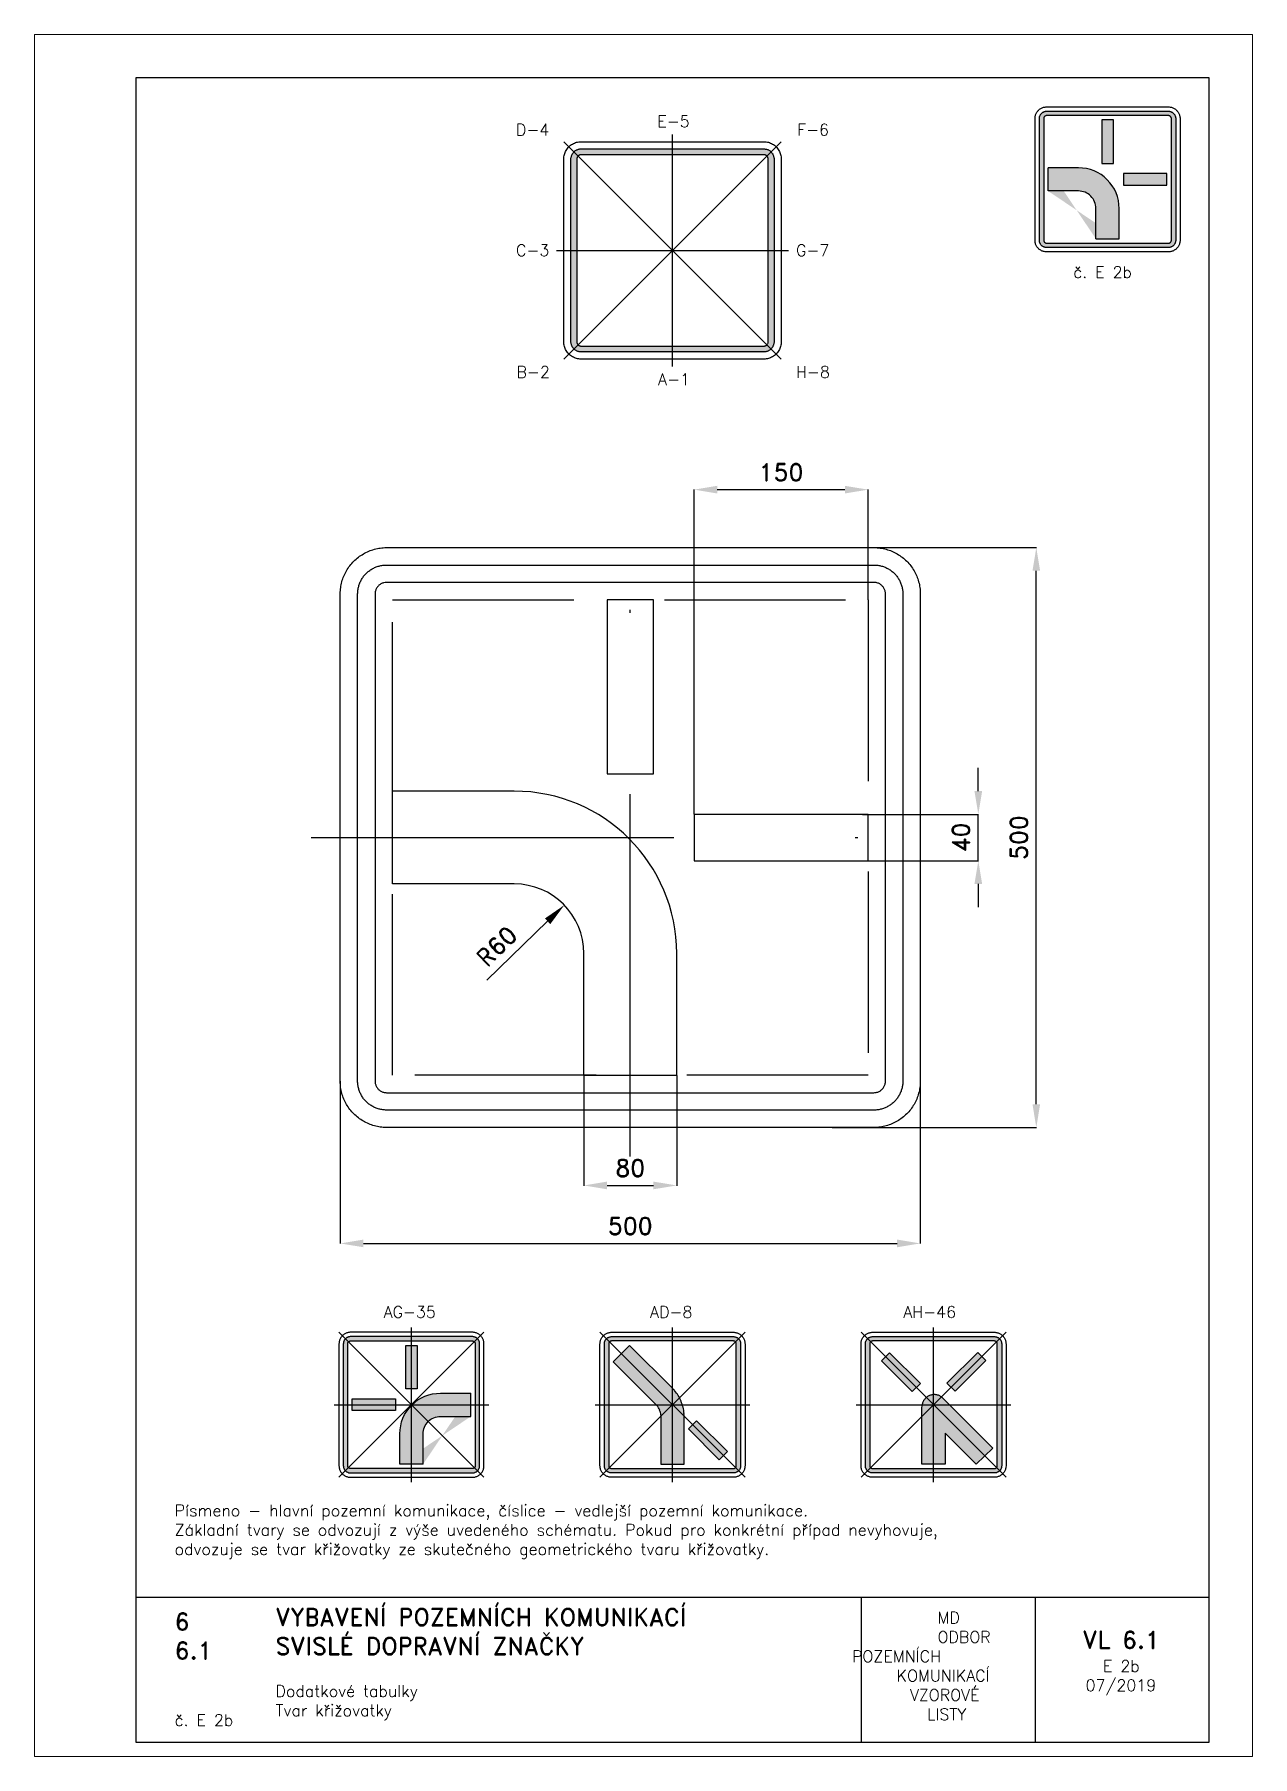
# Paper-space layout 'E 2b' of a CAD drawing. Header units: millimetres. Extents: x 0 to 210, y 0 to 297.
# The model-space entities are those that its viewports show. They can reach past a viewport. Long polylines and large blocks are cut down to what shows.
import ezdxf

# ---------------------------------------------------------------- set-up
doc = ezdxf.new("R2010")
doc.units = ezdxf.units.MM
doc.header["$LTSCALE"] = 5
doc.linetypes.add('ČERCHOVANÁX2', pattern=[2, 1, -0.5, 0, -0.5])
doc.linetypes.add('ČÁRKOVANÁX2', pattern=[1.5, 1, -0.5])
for name, color, linetype in [('Kóty', 2, 'Continuous'), ('Rozpiska', 7, 'Continuous'), ('Značení_svislé', 7, 'Continuous'), ('Značka', 7, 'Continuous')]:
    doc.layers.add(name, color=color, linetype=linetype)
doc.layers.add('Rámeček', color=6, linetype='Continuous', plot=False)
doc.styles.get("Standard").update_dxf_attribs({"font": 'romand.shx', "height": 15})
doc.dimstyles.get("Standard").update_dxf_attribs({"dimtxt": 15, "dimasz": 20, "dimexe": 0.18, "dimexo": 0.0625, "dimgap": 7.5, "dimtad": 1, "dimdec": 0, "dimzin": 0, "dimdsep": 46, "dimtxsty": 'Standard', "dimcen": 0.09, "dimadec": 0, "dimazin": 0, "dimtfac": 1, "dimtdec": 0, "dimtofl": 0, "dimtmove": 0, "dimatfit": 3, "dimfxl": 1, "dimtolj": 1, "dimtzin": 0, "dimarcsym": 0})

psp = doc.layouts.new('E 2b')

# ---------------------------------------------------------------- texts
at = {"layer": 'Rozpiska', "color": 7, "attachment_point": 1}
for s, width, heights, insert, char_height in [('\\pi0.0991;{\\C6;č. E 2b}', 12.0077, [2.67], (179, 257), 2), ('\\pi1.19434;{\\C6;AG-35}', 12.0077, [2.67], (59, 77.67), 2), ('\\pi2.14672;{\\C6;AD-8}', 12.0077, [2.67], (104, 77.67), 2), ('\\pi1.14672;{\\C6;AH-46}', 12.0077, [2.67], (148.65, 77.67), 2), ('Písmeno - hlavní pozemní komunikace, číslice - vedlejší pozemní komunikace.\\PZákladní tvary se odvozují z výše uvedeného schématu. Pokud pro konkrétní případ nevyhovuje,{\\H1.83333x; }\\Podvozuje se tvar křižovatky ze skutečného geometrického tvaru křižovatky.{\\H1.55556x; }', 166.2378, [0], (24.17, 43.43), 2), ('6', 149.0422, [0], (24.17, 24.77), 3), ('{\\C6;VYBAVENÍ POZEMNÍCH KOMUNIKACÍ\\P}SVISLÉ DOPRAVNÍ ZNAČKY{\\H1.34524x; }', 149.0422, [0], (41.56, 25.56), 3), ('\\pi14.7414;{\\C6;MD\\P\\pi2.36044;}ODBOR POZEMNÍCH{\\H1.57143x; }\\P\\pi7.69378;KOMUNIKACÍ{\\H1.5x; }\\P\\pi9.97949;{\\C6;VZOROVÉ\\H1.47619x; \\H0.67742x;\\P\\pi12.93187;LISTY\\H1.26984x; }', 33.1018, [0], (140.95, 24.95), 2), ('\\pi1.03113;{\\H1.5x;\\C6;VL 6.1\\P\\pi4.55492;\\H0.66667x;E 2b\\H1.66666x; \\H0.6x;\\P\\pi1.5549;07/2019\\H1.80159x; }', 16.0623, [0], (179.66, 21.61), 2), ('6.1', 149.0422, [0], (24.17, 19.78), 3), ('{\\C6;Dodatkové tabulky\\P}Tvar křižovatky{\\H1.83333x; }', 149.0422, [0], (41.56, 12.29), 2), ('{\\C6;č. E 2b}', 18.3305, [2.67], (24.17, 7.28), 2)]:
    psp.add_mtext_dynamic_manual_height_columns(s, width=width, gutter_width=100, heights=heights, dxfattribs=dict(at, insert=insert, char_height=char_height))
at = {"layer": 'Značka', "char_height": 2, "attachment_point": 1}
for s, width, insert in [('\\pi13.52532;E-5', 32.4792, (93.86, 283)), ('\\pi-0.64257;D-4', 4.4291, (83.66, 281.56)), ('\\pi-0.4521;F-6', 4.4291, (131.94, 281.56)), ('\\pi-0.64257;C-3', 4.4291, (83.66, 260.78)), ('\\pi-0.64257;G-7', 4.4291, (131.94, 260.78)), ('\\pi-0.54734;B-2', 4.4291, (83.66, 239.78)), ('\\pi13.66818;A-1', 32.4792, (93.86, 238.52)), ('\\pi-0.64257;H-8', 4.4291, (131.94, 239.78))]:
    psp.add_mtext_dynamic_manual_height_columns(s, width=width, gutter_width=75, heights=[0], dxfattribs=dict(at, insert=insert))

msp = doc.modelspace()

# ---------------------------------------------------------------- blocks, each defined once
blk = doc.blocks.new('*D0')
at = {"layer": 'Defpoints', "color": 0, "transparency": 16777216}
for p in [(200, 20), (200, -20), (300, -20)]:
    blk.add_point(p, dxfattribs=at)
at = {"layer": 'Kóty', "color": 0, "lineweight": -2, "transparency": 16777216}
for p, q in [((300, 40), (300, 60)), ((200.1, 20), (300.2, 20)), ((200.1, -20), (300.2, -20)), ((300, -40), (300, -60))]:
    blk.add_line(p, q, dxfattribs=at)
at = {"layer": 'Kóty', "color": 0, "transparency": 16777216}
for points in [[(296.7, 40), (303.3, 40), (300, 20)], [(296.7, -40), (303.3, -40), (300, -20)]]:
    blk.add_solid(points, dxfattribs=at)
at = {"layer": 'Kóty', "color": 0, "transparency": 16777216, "insert": (285, 0), "char_height": 15, "attachment_point": 5, "rotation": 90}
blk.add_mtext('\\A1;40', dxfattribs=at)
blk = doc.blocks.new('*D1')
at = {"layer": 'Defpoints', "color": 0, "transparency": 16777216}
for p in [(-250, -210), (250, -210.3), (250, -350)]:
    blk.add_point(p, dxfattribs=at)
at = {"layer": 'Kóty', "color": 0, "lineweight": -2, "transparency": 16777216}
for p, q in [((-250, -210.1), (-250, -350.2)), ((250, -210.4), (250, -350.2)), ((-230, -350), (230, -350))]:
    blk.add_line(p, q, dxfattribs=at)
at = {"layer": 'Kóty', "color": 0, "transparency": 16777216}
for points in [[(-230, -346.7), (-230, -353.3), (-250, -350)], [(230, -346.7), (230, -353.3), (250, -350)]]:
    blk.add_solid(points, dxfattribs=at)
at = {"layer": 'Kóty', "color": 0, "transparency": 16777216, "insert": (0, -335), "char_height": 15, "attachment_point": 5}
blk.add_mtext('\\A1;500', dxfattribs=at)
blk = doc.blocks.new('*D2')
at = {"layer": 'Defpoints', "color": 0, "transparency": 16777216}
for p in [(174, 250), (350, 250), (174, -250)]:
    blk.add_point(p, dxfattribs=at)
at = {"layer": 'Kóty', "color": 0, "lineweight": -2, "transparency": 16777216}
for p, q in [((174, 250), (350.2, 250)), ((350, -230), (350, 230)), ((174, -250), (350.2, -250))]:
    blk.add_line(p, q, dxfattribs=at)
at = {"layer": 'Kóty', "color": 0, "transparency": 16777216}
for points in [[(346.7, 230), (353.3, 230), (350, 250)], [(346.7, -230), (353.3, -230), (350, -250)]]:
    blk.add_solid(points, dxfattribs=at)
at = {"layer": 'Kóty', "color": 0, "transparency": 16777216, "insert": (335, 0), "char_height": 15, "attachment_point": 5, "rotation": 90}
blk.add_mtext('\\A1;500', dxfattribs=at)
blk = doc.blocks.new('*D3')
at = {"layer": 'Defpoints', "color": 0, "transparency": 16777216}
for p in [(205, 300), (205, 205), (55, 20)]:
    blk.add_point(p, dxfattribs=at)
at = {"layer": 'Kóty', "color": 0, "lineweight": -2, "transparency": 16777216}
for p, q in [((55, 20.1), (55, 300.2)), ((75, 300), (185, 300)), ((205, 205.1), (205, 300.2))]:
    blk.add_line(p, q, dxfattribs=at)
at = {"layer": 'Kóty', "color": 0, "transparency": 16777216}
for points in [[(75, 303.3), (75, 296.7), (55, 300)], [(185, 303.3), (185, 296.7), (205, 300)]]:
    blk.add_solid(points, dxfattribs=at)
at = {"layer": 'Kóty', "color": 0, "transparency": 16777216, "insert": (130, 315), "char_height": 15, "attachment_point": 5}
blk.add_mtext('\\A1;150', dxfattribs=at)
blk = doc.blocks.new('*D4')
at = {"layer": 'Defpoints', "color": 0, "transparency": 16777216}
for p in [(-40, -205), (40, -205), (40, -300)]:
    blk.add_point(p, dxfattribs=at)
at = {"layer": 'Kóty', "color": 0, "lineweight": -2, "transparency": 16777216}
for p, q in [((-40, -205.1), (-40, -300.2)), ((40, -205.1), (40, -300.2)), ((-20, -300), (20, -300))]:
    blk.add_line(p, q, dxfattribs=at)
at = {"layer": 'Kóty', "color": 0, "transparency": 16777216}
for points in [[(-20, -296.7), (-20, -303.3), (-40, -300)], [(20, -296.7), (20, -303.3), (40, -300)]]:
    blk.add_solid(points, dxfattribs=at)
at = {"layer": 'Kóty', "color": 0, "transparency": 16777216, "insert": (0, -285), "char_height": 15, "attachment_point": 5}
blk.add_mtext('\\A1;80', dxfattribs=at)
blk = doc.blocks.new('*D5')
at = {"layer": 'Defpoints', "color": 0, "transparency": 16777216}
for p in [(-56.9, -58.3), (-100, -100)]:
    blk.add_point(p, dxfattribs=at)
at = {"layer": 'Kóty', "color": 0, "lineweight": -2, "transparency": 16777216}
blk.add_line((-123.6, -122.9), (-71.3, -72.2), dxfattribs=at)
at = {"layer": 'Kóty', "color": 0, "transparency": 16777216}
blk.add_solid([(-73.6, -69.8), (-68.9, -74.6), (-56.9, -58.3)], dxfattribs=at)
at = {"layer": 'Kóty', "color": 0, "transparency": 16777216, "insert": (-115.1, -93.7), "char_height": 15, "attachment_point": 5, "rotation": 44.0875}
blk.add_mtext('\\A1;R60', dxfattribs=at)

# ---------------------------------------------------------------- dimensions: what is measured, and where the dimension line sits
at = {"layer": 'Kóty'}
for base, p1, p2, picture, middle in [((205, 300), (55, 20), (205, 205), '*D3', (130, 315)), ((40, -300), (-40, -205), (40, -205), '*D4', (0, -285)), ((249.999, -350), (-250.0001, -210), (249.999, -210.314), '*D1', (-0.0006, -335))]:
    dim = msp.add_linear_dim(base=base, p1=p1, p2=p2, dimstyle='Standard', dxfattribs=at)
    dim.commit()
    dim.dimension.update_dxf_attribs({"geometry": picture, "text_midpoint": middle})
for base, p1, p2, picture, middle in [((350, 250), (173.9733, -250), (173.9733, 250), '*D2', (335, 0)), ((300, -20), (200, 20), (200, -20), '*D0', (285, 0))]:
    dim = msp.add_linear_dim(base=base, p1=p1, p2=p2, angle=90, dimstyle='Standard', dxfattribs=at)
    dim.commit()
    dim.dimension.update_dxf_attribs({"geometry": picture, "text_midpoint": middle})
dim = msp.add_radius_dim(center=(-100, -100), mpoint=(-56.9033, -58.2546), dimstyle='Standard', dxfattribs=at)
dim.commit()
dim.dimension.update_dxf_attribs({"geometry": '*D5', "text_midpoint": (-104.6175, -104.4727), "dimtype": 164})

# ---------------------------------------------------------------- linework, layer by layer
at = {"layer": 'Kóty'}
msp.add_lwpolyline([(300, -20), (300, 20)], dxfattribs=at)
at = {"layer": 'Značka', "color": 6, "linetype": 'ČERCHOVANÁX2', "ltscale": 2.5}
for points in [[(0, -275), (0, 275)], [(-275, 0), (275, 0)]]:
    msp.add_lwpolyline(points, dxfattribs=at)
at = {"layer": 'Značka', "color": 5}
for points in [[(-210, -250), (-210.157, -250), (-210.314, -249.999, -0.0321792), (-215.479, -249.637, -0.0354421), (-220.555, -248.582, -0.036268), (-225.464, -246.923, -0.0344214), (-230.091, -244.589, -0.0337216), (-234.4018, -241.714, -0.0340857), (-238.2843, -238.284, -0.0342112), (-241.7173, -234.403, -0.0342298), (-244.5886, -230.091, -0.0340429), (-246.9061, -225.461, -0.0334123), (-248.5824, -220.555, -0.0341277), (-249.6543, -215.477, -0.0367441), (-249.9988, -210.314), (-249.9996, -210.157), (-250.0001, -210), (-250.0001, 210), (-249.9996, 210.157), (-249.9988, 210.314, -0.0321789), (-249.637, 215.479, -0.0354442), (-248.5824, 220.555, -0.0362607), (-246.9228, 225.464, -0.0344197), (-244.5886, 230.091, -0.0337239), (-241.714, 234.402, -0.0340855), (-238.2843, 238.284, -0.0342037), (-234.4026, 241.717, -0.0342324), (-230.091, 244.589, -0.0340475), (-225.461, 246.906, -0.0334164), (-220.555, 248.582, -0.0341289), (-215.477, 249.654, -0.0367528), (-210.314, 249.999), (-210.157, 250), (-210, 250), (210, 250), (210.157, 250), (210.314, 249.999, -0.0321907), (215.479, 249.637, -0.03544), (220.555, 248.582, -0.0362704), (225.464, 246.923, -0.0344355), (230.091, 244.589, -0.0337251), (234.402, 241.714, -0.0340812), (238.284, 238.284, -0.0341978), (241.717, 234.403, -0.0342291), (244.589, 230.091, -0.0340343), (246.906, 225.461, -0.0334025), (248.582, 220.555, -0.0341305), (249.654, 215.477, -0.0367399), (249.999, 210.314), (250, 210.157), (250, 210), (250, -210), (250, -210.157), (249.999, -210.314, -0.0321792), (249.637, -215.479, -0.0354421), (248.582, -220.555, -0.0362602), (246.923, -225.464, -0.0344239), (244.589, -230.091, -0.033722), (241.714, -234.402, -0.0340968), (238.284, -238.284, -0.0342179), (234.403, -241.717, -0.0342384), (230.091, -244.589, -0.0340529), (225.46, -246.906, -0.0334149), (220.555, -248.582, -0.0341263), (215.477, -249.654, -0.0367459), (210.314, -249.999), (210.157, -250), (210, -250), (-210, -250)], [(-210, -235), (-210.098, -235), (-210.196, -234.999, -0.0321816), (-213.425, -234.773, -0.0354412), (-216.597, -234.114, -0.0362666), (-219.665, -233.077, -0.0344236), (-222.557, -231.618, -0.033722), (-225.251, -229.821, -0.0340848), (-227.678, -227.678, -0.0342109), (-229.823, -225.252, -0.034229), (-231.6179, -222.557, -0.0340449), (-233.0663, -219.663, -0.0334114), (-234.114, -216.597, -0.0341257), (-234.7839, -213.423, -0.0367454), (-234.9993, -210.196), (-234.9998, -210.098), (-235.0001, -210), (-235.0001, 210), (-234.9998, 210.098), (-234.9993, 210.196, -0.0321814), (-234.7732, 213.424, -0.0354436), (-234.114, 216.597, -0.0362629), (-233.0768, 219.665, -0.0344292), (-231.6179, 222.557, -0.0337131), (-229.821, 225.251, -0.0340835), (-227.678, 227.678, -0.0342145), (-225.252, 229.823, -0.0342271), (-222.557, 231.618, -0.0340608), (-219.663, 233.066, -0.0334078), (-216.597, 234.114, -0.0341377), (-213.423, 234.784, -0.036755), (-210.196, 234.999), (-210.098, 235), (-210, 235), (210, 235), (210.098, 235), (210.196, 234.999, -0.0321788), (213.424, 234.773, -0.0354289), (216.597, 234.114, -0.0362786), (219.665, 233.077, -0.0344075), (222.557, 231.618, -0.0337259), (225.251, 229.821, -0.0340936), (227.678, 227.678, -0.034195), (229.823, 225.252, -0.0342346), (231.618, 222.557, -0.0340429), (233.066, 219.663, -0.0334189), (234.114, 216.597, -0.0341176), (234.784, 213.423, -0.0367368), (234.999, 210.196), (235, 210.098), (235, 210), (235, -210), (235, -210.098), (234.999, -210.196, -0.032179), (234.773, -213.424, -0.0354685), (234.114, -216.597, -0.036283), (233.077, -219.665, -0.0344395), (231.618, -222.557, -0.0337417), (229.821, -225.251, -0.0340764), (227.678, -227.678, -0.0342138), (225.252, -229.823, -0.0342266), (222.557, -231.618, -0.0340362), (219.663, -233.066, -0.0334175), (216.597, -234.114, -0.0341223), (213.423, -234.784, -0.0367433), (210.196, -234.999), (210.098, -235), (210, -235), (-210, -235)], [(-210, -220), (210, -220), (210.039, -220), (210.079, -220, 0.03219), (211.37, -219.909, 0.0354467), (212.639, -219.646, 0.0362553), (213.866, -219.231, 0.0344355), (215.023, -218.647, 0.0336927), (216.1, -217.929, 0.0340968), (217.071, -217.071, 0.0341796), (217.929, -216.101, 0.0342395), (218.647, -215.023, 0.0340657), (219.227, -213.865, 0.0333765), (219.646, -212.639, 0.0341767), (219.914, -211.369, 0.0367178), (220, -210.079), (220, -210.039), (220, -210), (220, 210), (220, 210.039), (220, 210.079, 0.0321782), (219.909, 211.37, 0.0353927), (219.646, 212.639, 0.0362965), (219.231, 213.866, 0.0344442), (218.647, 215.023, 0.0337419), (217.928, 216.1, 0.0340344), (217.071, 217.071, 0.0341854), (216.101, 217.929, 0.0341795), (215.023, 218.647, 0.0340552), (213.865, 219.227, 0.0333953), (212.639, 219.646, 0.0341316), (211.369, 219.914, 0.0367638), (210.078, 220), (210.039, 220), (210, 220), (-210, 220), (-210.039, 220), (-210.079, 220), (-211.37, 219.909), (-212.639, 219.646, 0.036239), (-213.866, 219.231, 0.0343799), (-215.023, 218.647, 0.0336928), (-216.1, 217.929, 0.0340771), (-217.071, 217.071, 0.0342018), (-217.929, 216.101, 0.0342316), (-218.647, 215.023, 0.0340541), (-219.227, 213.865, 0.0334198), (-219.646, 212.639, 0.0341236), (-219.914, 211.369, 0.0367461), (-220, 210.079), (-220, 210.039), (-220, 210), (-220, -210), (-220, -210.039), (-220, -210.079, 0.0321848), (-219.909, -211.37, 0.0354428), (-219.646, -212.639, 0.0362682), (-219.231, -213.866, 0.034425), (-218.647, -215.023, 0.0337251), (-217.929, -216.1, 0.0340812), (-217.071, -217.071, 0.0342016), (-216.101, -217.929, 0.0342325), (-215.023, -218.647, 0.0340474), (-213.865, -219.227, 0.0334156), (-212.639, -219.646, 0.0341291), (-211.369, -219.914, 0.0367532), (-210.079, -220), (-210.039, -220), (-210, -220)], [(40, -205), (40, -100, 0.414213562), (-100, 40), (-205, 40)], [(-40, -205), (-40, -100, 0.414213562), (-100, -40), (-205, -40)]]:
    msp.add_lwpolyline(points, format="xyb", dxfattribs=at)
at = {"layer": 'Značka', "color": 6, "linetype": 'ČÁRKOVANÁX2', "ltscale": 1.25}
msp.add_lwpolyline([(-205, -205), (-205, 205), (205, 205), (205, -205), (-205, -205)], dxfattribs=at)
at = {"layer": 'Značka', "color": 5}
for points in [[(-20, 55), (20, 55), (20, 205), (-20, 205)], [(205, -20), (205, 20), (55, 20), (55, -20)]]:
    msp.add_lwpolyline(points, close=True, dxfattribs=at)
for points in [[(-205, -40), (-205, 40)], [(-40, -205), (40, -205)]]:
    msp.add_lwpolyline(points, dxfattribs=at)

msp.set_redraw_order([(e.dxf.handle, doc.entitydb.next_handle()) for e in msp.query("TEXT MTEXT ATTDEF DIMENSION ARC_DIMENSION")])  # texts and dimensions are drawn at this point

# ---------------------------------------------------------------- hatches: boundary and pattern name
at = {"layer": 'Značení_svislé'}
h = psp.add_hatch(color=249, dxfattribs=at)
h.dxf.hatch_style = 1
edge = h.paths.add_edge_path()
edge.add_line((174.5, 260.25), (174.5, 260.25))
edge.add_line((174.5, 260.25), (174.49, 260.25))
edge.add_arc((174.5, 261.51), 1.26, 262.3099, 269.6828, ccw=False)
edge.add_arc((174.48, 261.4), 1.14, 254.2039, 262.323, ccw=False)
edge.add_arc((174.45, 261.38), 1.12, 247.1705, 255.4785, ccw=False)
edge.add_arc((174.47, 261.43), 1.18, 239.2862, 247.1724, ccw=False)
edge.add_arc((174.47, 261.46), 1.2, 232.4324, 240.158, ccw=False)
edge.add_arc((174.46, 261.45), 1.19, 224.6517, 232.4604, ccw=False)
edge.add_arc((174.45, 261.46), 1.18, 217.5634, 225.4009, ccw=False)
edge.add_arc((174.45, 261.46), 1.18, 209.7432, 217.5849, ccw=False)
edge.add_arc((174.44, 261.48), 1.19, 202.6875, 210.487, ccw=False)
edge.add_arc((174.47, 261.49), 1.21, 195.0389, 202.6933, ccw=False)
edge.add_arc((174.44, 261.49), 1.19, 188.0089, 195.8269, ccw=False)
edge.add_arc((174.35, 261.48), 1.1, 179.61, 188.0276, ccw=False)
edge.add_line((173.25, 261.49), (173.25, 261.5))
edge.add_line((173.25, 261.5), (173.25, 261.5))
edge.add_line((173.25, 261.5), (173.25, 282.5))
edge.add_line((173.25, 282.5), (173.25, 282.5))
edge.add_line((173.25, 282.5), (173.25, 282.51))
edge.add_arc((174.51, 282.5), 1.26, 172.3069, 179.6798, ccw=False)
edge.add_arc((174.4, 282.52), 1.14, 164.2037, 172.3234, ccw=False)
edge.add_arc((174.38, 282.55), 1.12, 157.1675, 165.4747, ccw=False)
edge.add_arc((174.43, 282.53), 1.18, 149.2871, 157.1746, ccw=False)
edge.add_arc((174.46, 282.53), 1.2, 142.4349, 150.1585, ccw=False)
edge.add_arc((174.45, 282.54), 1.19, 134.6519, 142.4602, ccw=False)
edge.add_arc((174.46, 282.55), 1.18, 127.563, 135.4014, ccw=False)
edge.add_arc((174.46, 282.55), 1.18, 119.7449, 127.5861, ccw=False)
edge.add_arc((174.48, 282.56), 1.19, 112.6793, 120.4825, ccw=False)
edge.add_arc((174.49, 282.53), 1.21, 105.0443, 112.6979, ccw=False)
edge.add_arc((174.49, 282.56), 1.19, 98.0092, 105.83, ccw=False)
edge.add_arc((174.48, 282.65), 1.1, 89.6018, 98.0216, ccw=False)
edge.add_line((174.49, 283.75), (174.5, 283.75))
edge.add_line((174.5, 283.75), (174.5, 283.75))
edge.add_line((174.5, 283.75), (195.5, 283.75))
edge.add_line((195.5, 283.75), (195.5, 283.75))
edge.add_line((195.5, 283.75), (195.51, 283.75))
edge.add_arc((195.5, 282.49), 1.26, 82.309, 89.6813, ccw=False)
edge.add_arc((195.52, 282.6), 1.14, 74.2089, 82.3252, ccw=False)
edge.add_arc((195.55, 282.62), 1.12, 67.1691, 75.4799, ccw=False)
edge.add_arc((195.53, 282.57), 1.18, 59.288, 67.1705, ccw=False)
edge.add_arc((195.53, 282.54), 1.2, 52.432, 60.1585, ccw=False)
edge.add_arc((195.54, 282.55), 1.19, 44.6507, 52.4614, ccw=False)
edge.add_arc((195.55, 282.54), 1.19, 37.5653, 45.3991, ccw=False)
edge.add_arc((195.55, 282.54), 1.18, 29.7441, 37.587, ccw=False)
edge.add_arc((195.56, 282.52), 1.19, 22.6814, 30.4804, ccw=False)
edge.add_arc((195.53, 282.51), 1.21, 15.043, 22.6992, ccw=False)
edge.add_arc((195.56, 282.51), 1.19, 8.0115, 15.8277, ccw=False)
edge.add_arc((195.65, 282.52), 1.1, -0.3961, 8.0196, ccw=False)
edge.add_line((196.75, 282.51), (196.75, 282.5))
edge.add_line((196.75, 282.5), (196.75, 282.5))
edge.add_line((196.75, 282.5), (196.75, 261.5))
edge.add_line((196.75, 261.5), (196.75, 261.5))
edge.add_line((196.75, 261.5), (196.75, 261.49))
edge.add_arc((195.49, 261.5), 1.26, 352.309, 359.6813, ccw=False)
edge.add_arc((195.61, 261.48), 1.14, 344.2044, 352.3297, ccw=False)
edge.add_arc((195.62, 261.45), 1.12, 337.1686, 345.4804, ccw=False)
edge.add_arc((195.57, 261.47), 1.18, 329.2844, 337.1742, ccw=False)
edge.add_arc((195.54, 261.47), 1.2, 322.4302, 330.1603, ccw=False)
edge.add_arc((195.55, 261.46), 1.19, 314.6527, 322.4594, ccw=False)
edge.add_arc((195.54, 261.45), 1.18, 307.5631, 315.4013, ccw=False)
edge.add_arc((195.54, 261.45), 1.18, 299.745, 307.5861, ccw=False)
edge.add_arc((195.52, 261.44), 1.19, 292.6821, 300.4796, ccw=False)
edge.add_arc((195.51, 261.47), 1.21, 285.0432, 292.6991, ccw=False)
edge.add_arc((195.51, 261.44), 1.19, 278.011, 285.8282, ccw=False)
edge.add_arc((195.52, 261.35), 1.1, 269.6031, 278.0203, ccw=False)
edge.add_line((195.51, 260.25), (195.5, 260.25))
edge.add_line((195.5, 260.25), (195.5, 260.25))
edge.add_line((195.5, 260.25), (174.5, 260.25))
edge = h.paths.add_edge_path(flags=16)
edge.add_line((174.5, 261), (195.5, 261))
edge.add_line((195.5, 261), (195.5, 261))
edge.add_line((195.5, 261), (195.5, 261))
edge.add_arc((195.5, 261.5), 0.503, 270.3446, 277.7194)
edge.add_arc((195.51, 261.46), 0.458, 277.6486, 285.769)
edge.add_arc((195.52, 261.45), 0.447, 284.534, 292.8395)
edge.add_arc((195.51, 261.47), 0.471, 292.8381, 300.727)
edge.add_arc((195.51, 261.48), 0.481, 299.8306, 307.5495)
edge.add_arc((195.52, 261.48), 0.476, 307.5589, 315.3703)
edge.add_arc((195.52, 261.48), 0.474, 314.5909, 322.4213)
edge.add_arc((195.52, 261.48), 0.473, 322.4124, 330.2565)
edge.add_arc((195.52, 261.49), 0.476, 329.4932, 337.2975)
edge.add_arc((195.51, 261.49), 0.486, 337.3083, 344.9548)
edge.add_arc((195.53, 261.5), 0.475, 344.1692, 351.9989)
edge.add_arc((195.56, 261.49), 0.441, 351.9803, 360.3916)
edge.add_line((196, 261.5), (196, 261.5))
edge.add_line((196, 261.5), (196, 261.5))
edge.add_line((196, 261.5), (196, 282.5))
edge.add_line((196, 282.5), (196, 282.5))
edge.add_line((196, 282.5), (196, 282.5))
edge.add_arc((195.5, 282.5), 0.503, 0.3459, 7.7181)
edge.add_arc((195.54, 282.51), 0.458, 7.6548, 15.7628)
edge.add_arc((195.55, 282.52), 0.447, 14.5293, 22.8442)
edge.add_arc((195.53, 282.51), 0.471, 22.8371, 30.728)
edge.add_arc((195.52, 282.51), 0.48, 29.8618, 37.592)
edge.add_arc((195.52, 282.51), 0.476, 37.5329, 45.33)
edge.add_arc((195.52, 282.52), 0.474, 44.5902, 52.4219)
edge.add_arc((195.52, 282.52), 0.474, 52.4193, 60.2496)
edge.add_arc((195.51, 282.52), 0.476, 59.4944, 67.2963)
edge.add_arc((195.51, 282.51), 0.485, 67.3061, 74.9569)
edge.add_arc((195.5, 282.52), 0.476, 74.1744, 81.9937)
edge.add_arc((195.51, 282.56), 0.441, 81.9779, 90.3998)
edge.add_line((195.5, 283), (195.5, 283))
edge.add_line((195.5, 283), (195.5, 283))
edge.add_line((195.5, 283), (174.5, 283))
edge.add_line((174.5, 283), (174.5, 283))
edge.add_line((174.5, 283), (174.5, 283))
edge.add_line((174.5, 283), (174.43, 283))
edge.add_line((174.43, 283), (174.37, 282.98))
edge.add_arc((174.48, 282.55), 0.447, 104.5359, 112.8376)
edge.add_arc((174.49, 282.53), 0.472, 112.8444, 120.7206)
edge.add_arc((174.49, 282.52), 0.481, 119.8306, 127.5495)
edge.add_arc((174.49, 282.52), 0.476, 127.5612, 135.3681)
edge.add_arc((174.48, 282.52), 0.474, 134.5884, 142.4238)
edge.add_arc((174.48, 282.52), 0.474, 142.4133, 150.2556)
edge.add_arc((174.48, 282.51), 0.476, 149.4946, 157.2962)
edge.add_arc((174.49, 282.51), 0.485, 157.3033, 164.9597)
edge.add_arc((174.48, 282.5), 0.476, 164.1753, 171.9928)
edge.add_arc((174.44, 282.51), 0.44, 171.977, 180.3948)
edge.add_line((174, 282.5), (174, 282.5))
edge.add_line((174, 282.5), (174, 282.5))
edge.add_line((174, 282.5), (174, 261.5))
edge.add_line((174, 261.5), (174, 261.5))
edge.add_line((174, 261.5), (174, 261.5))
edge.add_arc((174.5, 261.5), 0.503, 180.3452, 187.7188)
edge.add_arc((174.46, 261.49), 0.458, 187.649, 195.7685)
edge.add_arc((174.45, 261.48), 0.447, 194.5325, 202.8409)
edge.add_arc((174.47, 261.49), 0.471, 202.8393, 210.7258)
edge.add_arc((174.48, 261.49), 0.48, 209.8269, 217.5532)
edge.add_arc((174.48, 261.49), 0.476, 217.5607, 225.3685)
edge.add_arc((174.48, 261.48), 0.474, 224.5884, 232.4238)
edge.add_arc((174.48, 261.48), 0.474, 232.4132, 240.2557)
edge.add_arc((174.49, 261.48), 0.476, 239.4953, 247.2954)
edge.add_arc((174.49, 261.49), 0.485, 247.3038, 254.9593)
edge.add_arc((174.5, 261.48), 0.476, 254.1747, 261.9934)
edge.add_arc((174.49, 261.44), 0.44, 261.9762, 270.3956)
edge.add_line((174.5, 261), (174.5, 261))
edge.add_line((174.5, 261), (174.5, 261))
h = psp.add_hatch(color=249, dxfattribs=at)
h.dxf.hatch_style = 1
h.paths.add_polyline_path([(195.25, 271), (195.25, 273), (187.75, 273), (187.75, 271)])
h.paths.add_polyline_path([(184, 274.75), (186, 274.75), (186, 282.25), (184, 282.25)])
edge = h.paths.add_edge_path()
edge.add_line((187, 261.75), (187, 267))
edge.add_arc((180, 267), 7, 0, 90)
edge.add_line((180, 274), (174.75, 274))
edge.add_line((183, 261.75), (183, 267))
edge.add_arc((180, 267), 3, 0, 90)
edge.add_line((180, 270), (174.75, 270))
h = psp.add_hatch(color=249, dxfattribs=at)
h.dxf.hatch_style = 1
edge = h.paths.add_edge_path()
edge.add_line((187, 261.75), (187, 267))
edge.add_arc((180, 267), 7, 0, 90)
edge.add_line((180, 274), (174.75, 274))
edge.add_line((174.75, 274), (174.75, 270))
edge.add_line((174.75, 270), (180, 270))
edge.add_arc((180, 267), 3, 0, 90, ccw=False)
edge.add_line((183, 267), (183, 261.75))
edge.add_line((183, 261.75), (187, 261.75))
h = psp.add_hatch(color=249, dxfattribs=at)
h.dxf.hatch_style = 1
edge = h.paths.add_edge_path()
edge.add_line((75.5, 48.92), (75.5, 48.92))
edge.add_line((75.5, 48.92), (75.51, 48.92))
edge.add_arc((75.5, 50.18), 1.26, 270.3172, 277.6901)
edge.add_arc((75.52, 50.06), 1.14, 277.677, 285.7961)
edge.add_arc((75.55, 50.05), 1.12, 284.5215, 292.8295)
edge.add_arc((75.53, 50.1), 1.18, 292.8276, 300.7138)
edge.add_arc((75.53, 50.13), 1.2, 299.842, 307.5676)
edge.add_arc((75.54, 50.12), 1.19, 307.5396, 315.3483)
edge.add_arc((75.55, 50.13), 1.18, 314.5991, 322.4366)
edge.add_arc((75.55, 50.13), 1.18, 322.4151, 330.2568)
edge.add_arc((75.56, 50.15), 1.19, 329.513, 337.3125)
edge.add_arc((75.53, 50.15), 1.21, 337.3067, 344.9611)
edge.add_arc((75.56, 50.16), 1.19, 344.1731, 351.9911)
edge.add_arc((75.65, 50.15), 1.1, 351.9724, 360.39)
edge.add_line((76.75, 50.16), (76.75, 50.16))
edge.add_line((76.75, 50.16), (76.75, 50.17))
edge.add_line((76.75, 50.17), (76.75, 71.17))
edge.add_line((76.75, 71.17), (76.75, 71.17))
edge.add_line((76.75, 71.17), (76.75, 71.18))
edge.add_arc((75.49, 71.17), 1.26, 0.3202, 7.6931)
edge.add_arc((75.6, 71.19), 1.14, 7.6766, 15.7963)
edge.add_arc((75.62, 71.22), 1.12, 14.5253, 22.8325)
edge.add_arc((75.57, 71.2), 1.18, 22.8254, 30.7129)
edge.add_arc((75.54, 71.2), 1.2, 29.8415, 37.5651)
edge.add_arc((75.55, 71.21), 1.19, 37.5398, 45.3481)
edge.add_arc((75.54, 71.22), 1.18, 44.5986, 52.437)
edge.add_arc((75.54, 71.22), 1.18, 52.4139, 60.2551)
edge.add_arc((75.52, 71.23), 1.19, 59.5175, 67.3207)
edge.add_arc((75.51, 71.2), 1.21, 67.3021, 74.9557)
edge.add_arc((75.51, 71.23), 1.19, 74.17, 81.9908)
edge.add_arc((75.52, 71.32), 1.1, 81.9784, 90.3982)
edge.add_line((75.51, 72.42), (75.5, 72.42))
edge.add_line((75.5, 72.42), (75.5, 72.42))
edge.add_line((75.5, 72.42), (54.5, 72.42))
edge.add_line((54.5, 72.42), (54.5, 72.42))
edge.add_line((54.5, 72.42), (54.49, 72.42))
edge.add_arc((54.5, 71.16), 1.26, 90.3187, 97.691)
edge.add_arc((54.48, 71.27), 1.14, 97.6748, 105.7911)
edge.add_arc((54.45, 71.29), 1.12, 104.5201, 112.8309)
edge.add_arc((54.47, 71.24), 1.18, 112.8295, 120.712)
edge.add_arc((54.47, 71.21), 1.2, 119.8415, 127.568)
edge.add_arc((54.46, 71.22), 1.19, 127.5386, 135.3493)
edge.add_arc((54.45, 71.21), 1.19, 134.6009, 142.4347)
edge.add_arc((54.45, 71.21), 1.18, 142.413, 150.2559)
edge.add_arc((54.44, 71.19), 1.19, 149.5196, 157.3186)
edge.add_arc((54.47, 71.18), 1.21, 157.3008, 164.957)
edge.add_arc((54.44, 71.17), 1.19, 164.1723, 171.9885)
edge.add_arc((54.35, 71.19), 1.1, 171.9804, 180.3961)
edge.add_line((53.25, 71.18), (53.25, 71.17))
edge.add_line((53.25, 71.17), (53.25, 71.17))
edge.add_line((53.25, 71.17), (53.25, 50.17))
edge.add_line((53.25, 50.17), (53.25, 50.16))
edge.add_line((53.25, 50.16), (53.25, 50.16))
edge.add_arc((54.51, 50.17), 1.26, 180.3187, 187.691)
edge.add_arc((54.39, 50.15), 1.14, 187.6703, 195.7956)
edge.add_arc((54.38, 50.12), 1.12, 194.5196, 202.8314)
edge.add_arc((54.43, 50.14), 1.18, 202.8258, 210.7156)
edge.add_arc((54.46, 50.14), 1.2, 209.8397, 217.5698)
edge.add_arc((54.45, 50.13), 1.19, 217.5406, 225.3473)
edge.add_arc((54.46, 50.12), 1.18, 224.5987, 232.4369)
edge.add_arc((54.46, 50.12), 1.18, 232.4139, 240.255)
edge.add_arc((54.48, 50.11), 1.19, 239.5204, 247.3179)
edge.add_arc((54.49, 50.14), 1.21, 247.3009, 254.9568)
edge.add_arc((54.49, 50.11), 1.19, 254.1718, 261.989)
edge.add_arc((54.48, 50.02), 1.1, 261.9797, 270.3969)
edge.add_line((54.49, 48.92), (54.5, 48.92))
edge.add_line((54.5, 48.92), (54.5, 48.92))
edge.add_line((54.5, 48.92), (75.5, 48.92))
edge = h.paths.add_edge_path(flags=16)
edge.add_line((75.5, 49.67), (54.5, 49.67))
edge.add_line((54.5, 49.67), (54.5, 49.67))
edge.add_line((54.5, 49.67), (54.5, 49.67))
edge.add_arc((54.5, 50.17), 0.503, 262.2806, 269.6554, ccw=False)
edge.add_arc((54.49, 50.13), 0.458, 254.231, 262.3514, ccw=False)
edge.add_arc((54.48, 50.12), 0.447, 247.1605, 255.466, ccw=False)
edge.add_arc((54.49, 50.14), 0.471, 239.273, 247.1619, ccw=False)
edge.add_arc((54.49, 50.15), 0.481, 232.4505, 240.1694, ccw=False)
edge.add_arc((54.48, 50.15), 0.476, 224.6297, 232.4411, ccw=False)
edge.add_arc((54.48, 50.15), 0.474, 217.5787, 225.4091, ccw=False)
edge.add_arc((54.48, 50.15), 0.473, 209.7435, 217.5876, ccw=False)
edge.add_arc((54.48, 50.16), 0.476, 202.7025, 210.5068, ccw=False)
edge.add_arc((54.49, 50.16), 0.486, 195.0452, 202.6917, ccw=False)
edge.add_arc((54.47, 50.17), 0.475, 188.0011, 195.8308, ccw=False)
edge.add_arc((54.44, 50.16), 0.441, 179.6084, 188.0197, ccw=False)
edge.add_line((54, 50.17), (54, 50.17))
edge.add_line((54, 50.17), (54, 50.17))
edge.add_line((54, 50.17), (54, 71.17))
edge.add_line((54, 71.17), (54, 71.17))
edge.add_line((54, 71.17), (54, 71.17))
edge.add_arc((54.5, 71.17), 0.503, 172.2819, 179.6541, ccw=False)
edge.add_arc((54.46, 71.18), 0.458, 164.2372, 172.3452, ccw=False)
edge.add_arc((54.45, 71.19), 0.447, 157.1558, 165.4707, ccw=False)
edge.add_arc((54.47, 71.18), 0.471, 149.272, 157.1629, ccw=False)
edge.add_arc((54.48, 71.18), 0.48, 142.408, 150.1382, ccw=False)
edge.add_arc((54.48, 71.18), 0.476, 134.67, 142.4671, ccw=False)
edge.add_arc((54.48, 71.19), 0.474, 127.5781, 135.4098, ccw=False)
edge.add_arc((54.48, 71.19), 0.474, 119.7504, 127.5807, ccw=False)
edge.add_arc((54.49, 71.19), 0.476, 112.7037, 120.5056, ccw=False)
edge.add_arc((54.49, 71.18), 0.485, 105.0431, 112.6939, ccw=False)
edge.add_arc((54.5, 71.19), 0.476, 98.0063, 105.8256, ccw=False)
edge.add_arc((54.49, 71.23), 0.441, 89.6002, 98.0221, ccw=False)
edge.add_line((54.5, 71.67), (54.5, 71.67))
edge.add_line((54.5, 71.67), (54.5, 71.67))
edge.add_line((54.5, 71.67), (75.5, 71.67))
edge.add_line((75.5, 71.67), (75.5, 71.67))
edge.add_line((75.5, 71.67), (75.5, 71.67))
edge.add_line((75.5, 71.67), (75.57, 71.66))
edge.add_line((75.57, 71.66), (75.63, 71.65))
edge.add_arc((75.52, 71.22), 0.447, 67.1624, 75.4641, ccw=False)
edge.add_arc((75.51, 71.2), 0.472, 59.2794, 67.1556, ccw=False)
edge.add_arc((75.51, 71.18), 0.481, 52.4505, 60.1694, ccw=False)
edge.add_arc((75.51, 71.19), 0.476, 44.6319, 52.4388, ccw=False)
edge.add_arc((75.52, 71.19), 0.474, 37.5762, 45.4116, ccw=False)
edge.add_arc((75.52, 71.19), 0.474, 29.7444, 37.5867, ccw=False)
edge.add_arc((75.52, 71.18), 0.476, 22.7038, 30.5054, ccw=False)
edge.add_arc((75.51, 71.18), 0.485, 15.0403, 22.6967, ccw=False)
edge.add_arc((75.52, 71.17), 0.476, 8.0072, 15.8247, ccw=False)
edge.add_arc((75.56, 71.18), 0.44, -0.3948, 8.023, ccw=False)
edge.add_line((76, 71.17), (76, 71.17))
edge.add_line((76, 71.17), (76, 71.17))
edge.add_line((76, 71.17), (76, 50.17))
edge.add_line((76, 50.17), (76, 50.17))
edge.add_line((76, 50.17), (76, 50.17))
edge.add_arc((75.5, 50.17), 0.503, 352.2812, 359.6548, ccw=False)
edge.add_arc((75.54, 50.16), 0.458, 344.2315, 352.351, ccw=False)
edge.add_arc((75.55, 50.15), 0.447, 337.1591, 345.4675, ccw=False)
edge.add_arc((75.53, 50.16), 0.471, 329.2742, 337.1607, ccw=False)
edge.add_arc((75.52, 50.16), 0.48, 322.4468, 330.1731, ccw=False)
edge.add_arc((75.52, 50.15), 0.476, 314.6315, 322.4393, ccw=False)
edge.add_arc((75.52, 50.15), 0.474, 307.5762, 315.4116, ccw=False)
edge.add_arc((75.52, 50.15), 0.474, 299.7443, 307.5868, ccw=False)
edge.add_arc((75.51, 50.15), 0.476, 292.7046, 300.5047, ccw=False)
edge.add_arc((75.51, 50.16), 0.485, 285.0407, 292.6962, ccw=False)
edge.add_arc((75.5, 50.15), 0.476, 278.0066, 285.8253, ccw=False)
edge.add_arc((75.51, 50.11), 0.44, 269.6044, 278.0238, ccw=False)
edge.add_line((75.5, 49.67), (75.5, 49.67))
edge.add_line((75.5, 49.67), (75.5, 49.67))
h = psp.add_hatch(color=249, dxfattribs=at)
h.dxf.hatch_style = 1
h.paths.add_polyline_path([(54.75, 59.67), (54.75, 61.67), (62.25, 61.67), (62.25, 59.67)])
h.paths.add_polyline_path([(66, 63.42), (64, 63.42), (64, 70.92), (66, 70.92)])
edge = h.paths.add_edge_path()
edge.add_line((63, 50.42), (63, 55.67))
edge.add_arc((70, 55.67), 7, 90, 180, ccw=False)
edge.add_line((70, 62.67), (75.25, 62.67))
edge.add_line((67, 50.42), (67, 55.67))
edge.add_arc((70, 55.67), 3, 90, 180, ccw=False)
edge.add_line((70, 58.67), (75.25, 58.67))
h = psp.add_hatch(color=249, dxfattribs=at)
h.dxf.hatch_style = 1
edge = h.paths.add_edge_path()
edge.add_line((63, 50.42), (63, 55.67))
edge.add_arc((70, 55.67), 7, 90, 180, ccw=False)
edge.add_line((70, 62.67), (75.25, 62.67))
edge.add_line((75.25, 62.67), (75.25, 58.67))
edge.add_line((75.25, 58.67), (70, 58.67))
edge.add_arc((70, 55.67), 3, 90, 180)
edge.add_line((67, 55.67), (67, 50.42))
edge.add_line((67, 50.42), (63, 50.42))
at = {"layer": 'Značka'}
h = psp.add_hatch(color=249, dxfattribs=at)
h.dxf.hatch_style = 1
edge = h.paths.add_edge_path()
edge.add_line((94.25, 242.13), (94.24, 242.13))
edge.add_line((94.24, 242.13), (94.24, 242.13))
edge.add_arc((94.25, 244.01), 1.88, 262.2304, 269.5983, ccw=False)
edge.add_arc((94.22, 243.85), 1.72, 254.2227, 262.3271, ccw=False)
edge.add_arc((94.17, 243.82), 1.67, 247.2474, 255.546, ccw=False)
edge.add_arc((94.21, 243.91), 1.77, 239.3387, 247.2155, ccw=False)
edge.add_arc((94.21, 243.94), 1.8, 232.346, 240.0774, ccw=False)
edge.add_arc((94.19, 243.93), 1.78, 224.7261, 232.5358, ccw=False)
edge.add_arc((94.17, 243.94), 1.78, 217.4509, 225.2871, ccw=False)
edge.add_arc((94.17, 243.94), 1.77, 209.8644, 217.7121, ccw=False)
edge.add_arc((94.17, 243.97), 1.79, 202.6732, 210.4569, ccw=False)
edge.add_arc((94.2, 243.98), 1.82, 194.9426, 202.6, ccw=False)
edge.add_arc((94.16, 244), 1.79, 187.9904, 195.8051, ccw=False)
edge.add_arc((94.03, 243.98), 1.65, 179.7054, 188.1117, ccw=False)
edge.add_line((92.38, 243.99), (92.38, 244))
edge.add_line((92.38, 244), (92.38, 244))
edge.add_line((92.38, 244), (92.38, 275.5))
edge.add_line((92.38, 275.5), (92.38, 275.51))
edge.add_line((92.38, 275.51), (92.38, 275.52))
edge.add_arc((94.26, 275.51), 1.88, 172.2304, 179.5983, ccw=False)
edge.add_arc((94.1, 275.53), 1.72, 164.2227, 172.3271, ccw=False)
edge.add_arc((94.06, 275.58), 1.67, 157.2433, 165.5501, ccw=False)
edge.add_arc((94.15, 275.54), 1.77, 149.3348, 157.2194, ccw=False)
edge.add_arc((94.19, 275.55), 1.8, 142.3389, 150.0846, ccw=False)
edge.add_arc((94.18, 275.56), 1.78, 134.7261, 142.5358, ccw=False)
edge.add_arc((94.19, 275.58), 1.78, 127.4594, 135.2787, ccw=False)
edge.add_arc((94.19, 275.59), 1.77, 119.8622, 127.7144, ccw=False)
edge.add_arc((94.22, 275.58), 1.79, 112.6732, 120.4569, ccw=False)
edge.add_arc((94.22, 275.56), 1.81, 104.9411, 112.6016, ccw=False)
edge.add_arc((94.24, 275.59), 1.79, 97.9906, 105.8048, ccw=False)
edge.add_arc((94.23, 275.73), 1.65, 89.7048, 98.1123, ccw=False)
edge.add_line((94.24, 277.38), (94.24, 277.38))
edge.add_line((94.24, 277.38), (94.25, 277.38))
edge.add_line((94.25, 277.38), (125.75, 277.38))
edge.add_line((125.75, 277.38), (125.76, 277.38))
edge.add_line((125.76, 277.38), (125.77, 277.38))
edge.add_arc((125.75, 275.49), 1.88, 82.2304, 89.5983, ccw=False)
edge.add_arc((125.78, 275.65), 1.72, 74.2227, 82.3271, ccw=False)
edge.add_arc((125.83, 275.69), 1.67, 67.2433, 75.5501, ccw=False)
edge.add_arc((125.79, 275.6), 1.77, 59.3348, 67.2194, ccw=False)
edge.add_arc((125.8, 275.57), 1.8, 52.3389, 60.0846, ccw=False)
edge.add_arc((125.81, 275.57), 1.78, 44.7261, 52.5358, ccw=False)
edge.add_arc((125.82, 275.56), 1.78, 37.4594, 45.2787, ccw=False)
edge.add_arc((125.83, 275.56), 1.77, 29.8622, 37.7144, ccw=False)
edge.add_arc((125.83, 275.54), 1.79, 22.6732, 30.4569, ccw=False)
edge.add_arc((125.81, 275.53), 1.81, 14.9411, 22.6016, ccw=False)
edge.add_arc((125.84, 275.51), 1.79, 7.9906, 15.8048, ccw=False)
edge.add_arc((125.97, 275.53), 1.65, -0.2952, 8.1123, ccw=False)
edge.add_line((127.62, 275.52), (127.62, 275.51))
edge.add_line((127.62, 275.51), (127.62, 275.5))
edge.add_line((127.62, 275.5), (127.62, 244))
edge.add_line((127.62, 244), (127.62, 244))
edge.add_line((127.62, 244), (127.62, 243.99))
edge.add_arc((125.74, 244), 1.88, 352.2302, 359.5986, ccw=False)
edge.add_arc((125.9, 243.98), 1.72, 344.2192, 352.3306, ccw=False)
edge.add_arc((125.94, 243.93), 1.67, 337.2394, 345.554, ccw=False)
edge.add_arc((125.85, 243.96), 1.77, 329.3309, 337.2233, ccw=False)
edge.add_arc((125.81, 243.96), 1.8, 322.3462, 330.0773, ccw=False)
edge.add_arc((125.82, 243.95), 1.78, 314.7289, 322.5331, ccw=False)
edge.add_arc((125.81, 243.93), 1.78, 307.4594, 315.2787, ccw=False)
edge.add_arc((125.81, 243.92), 1.77, 299.8622, 307.7144, ccw=False)
edge.add_arc((125.78, 243.92), 1.79, 292.6693, 300.4608, ccw=False)
edge.add_arc((125.78, 243.95), 1.82, 284.9452, 292.5974, ccw=False)
edge.add_arc((125.76, 243.92), 1.79, 277.9906, 285.8048, ccw=False)
edge.add_arc((125.77, 243.78), 1.65, 269.7048, 278.1123, ccw=False)
edge.add_line((125.77, 242.13), (125.76, 242.13))
edge.add_line((125.76, 242.13), (125.75, 242.13))
edge.add_line((125.75, 242.13), (94.25, 242.13))
edge = h.paths.add_edge_path(flags=16)
edge.add_line((94.25, 243.25), (125.75, 243.25))
edge.add_line((125.75, 243.25), (125.75, 243.25))
edge.add_line((125.75, 243.25), (125.76, 243.25))
edge.add_arc((125.75, 244.01), 0.754, 270.3056, 277.6762)
edge.add_arc((125.76, 243.94), 0.687, 277.5112, 285.6287)
edge.add_arc((125.78, 243.93), 0.674, 284.7063, 293)
edge.add_arc((125.77, 243.96), 0.703, 292.8255, 300.7025)
edge.add_arc((125.77, 243.98), 0.724, 299.8339, 307.5463)
edge.add_arc((125.77, 243.97), 0.712, 307.6439, 315.4764)
edge.add_line((126.28, 243.47), (126.34, 243.55))
edge.add_line((126.34, 243.55), (126.4, 243.63))
edge.add_line((126.4, 243.63), (126.44, 243.71))
edge.add_line((126.44, 243.71), (126.47, 243.81))
edge.add_line((126.47, 243.81), (126.49, 243.9))
edge.add_line((126.49, 243.9), (126.5, 244))
edge.add_line((126.5, 244), (126.5, 244))
edge.add_line((126.5, 244), (126.5, 244))
edge.add_line((126.5, 244), (126.5, 275.5))
edge.add_line((126.5, 275.5), (126.5, 275.51))
edge.add_line((126.5, 275.51), (126.5, 275.51))
edge.add_arc((125.75, 275.51), 0.752, 0.2949, 7.687)
edge.add_arc((125.81, 275.52), 0.687, 7.5112, 15.6287)
edge.add_arc((125.83, 275.53), 0.669, 14.6755, 23.0308)
edge.add_arc((125.8, 275.52), 0.7, 22.8062, 30.7218)
edge.add_arc((125.77, 275.52), 0.724, 29.8339, 37.5463)
edge.add_arc((125.78, 275.53), 0.712, 37.6439, 45.4764)
edge.add_arc((125.77, 275.54), 0.709, 44.5107, 52.369)
edge.add_arc((125.77, 275.53), 0.715, 52.4049, 60.215)
edge.add_arc((125.76, 275.54), 0.715, 59.3614, 67.1106)
edge.add_arc((125.76, 275.52), 0.734, 67.3389, 74.9547)
edge.add_arc((125.76, 275.54), 0.712, 74.5161, 82.344)
edge.add_arc((125.76, 275.59), 0.659, 81.791, 90.2272)
edge.add_line((125.76, 276.25), (125.75, 276.25))
edge.add_line((125.75, 276.25), (125.75, 276.25))
edge.add_line((125.75, 276.25), (94.25, 276.25))
edge.add_line((94.25, 276.25), (94.25, 276.25))
edge.add_line((94.25, 276.25), (94.24, 276.25))
edge.add_arc((94.25, 275.5), 0.752, 90.2949, 97.687)
edge.add_arc((94.24, 275.57), 0.687, 97.5112, 105.6287)
edge.add_arc((94.22, 275.58), 0.669, 104.6755, 113.0308)
edge.add_arc((94.23, 275.55), 0.7, 112.8062, 120.7218)
edge.add_arc((94.23, 275.52), 0.724, 119.8339, 127.5463)
edge.add_arc((94.23, 275.53), 0.712, 127.6439, 135.4764)
edge.add_arc((94.22, 275.53), 0.709, 134.5107, 142.369)
edge.add_arc((94.22, 275.53), 0.715, 142.4049, 150.215)
edge.add_arc((94.22, 275.52), 0.715, 149.3614, 157.1106)
edge.add_arc((94.24, 275.51), 0.734, 157.3389, 164.9547)
edge.add_arc((94.21, 275.51), 0.712, 164.5161, 172.344)
edge.add_arc((94.16, 275.51), 0.659, 171.791, 180.2272)
edge.add_line((93.5, 275.51), (93.5, 275.51))
edge.add_line((93.5, 275.51), (93.5, 275.5))
edge.add_line((93.5, 275.5), (93.5, 244))
edge.add_line((93.5, 244), (93.5, 244))
edge.add_line((93.5, 244), (93.5, 244))
edge.add_arc((94.25, 244), 0.752, 180.2938, 187.6881)
edge.add_arc((94.19, 243.99), 0.688, 187.5163, 195.6236)
edge.add_arc((94.17, 243.98), 0.67, 194.6786, 203.0277)
edge.add_arc((94.2, 243.99), 0.701, 202.8159, 210.7121)
edge.add_arc((94.23, 243.99), 0.723, 209.8282, 217.552)
edge.add_arc((94.22, 243.98), 0.713, 217.6507, 225.4695)
edge.add_arc((94.22, 243.97), 0.708, 224.5024, 232.3773)
edge.add_arc((94.23, 243.97), 0.71, 232.3781, 240.2417)
edge.add_arc((94.24, 243.97), 0.715, 239.3614, 247.1106)
edge.add_arc((94.24, 243.99), 0.732, 247.3289, 254.9648)
edge.add_arc((94.24, 243.97), 0.714, 254.5265, 262.3335)
edge.add_arc((94.24, 243.92), 0.663, 261.8125, 270.2057)
edge.add_line((94.24, 243.25), (94.25, 243.25))
edge.add_line((94.25, 243.25), (94.25, 243.25))
h = psp.add_hatch(color=249, dxfattribs=at)
h.dxf.hatch_style = 1
edge = h.paths.add_edge_path(flags=16)
edge.add_line((99.5, 49.67), (120.5, 49.67))
edge.add_line((120.5, 49.67), (120.5, 49.67))
edge.add_line((120.5, 49.67), (120.5, 49.67))
edge.add_arc((120.5, 50.17), 0.503, 270.3487, 277.7215)
edge.add_arc((120.51, 50.13), 0.457, 277.6356, 285.764)
edge.add_arc((120.52, 50.12), 0.449, 284.4954, 292.7933)
edge.add_arc((120.51, 50.14), 0.47, 292.9891, 300.8562)
edge.add_line((120.75, 49.74), (120.8, 49.77))
edge.add_line((120.8, 49.77), (120.85, 49.82))
edge.add_line((120.85, 49.82), (120.9, 49.86))
edge.add_line((120.9, 49.86), (120.93, 49.92))
edge.add_line((120.93, 49.92), (120.96, 49.98))
edge.add_line((120.96, 49.98), (120.98, 50.04))
edge.add_line((120.98, 50.04), (121, 50.1))
edge.add_line((121, 50.1), (121, 50.17))
edge.add_line((121, 50.17), (121, 50.17))
edge.add_line((121, 50.17), (121, 50.17))
edge.add_line((121, 50.17), (121, 71.17))
edge.add_line((121, 71.17), (121, 71.17))
edge.add_line((121, 71.17), (121, 71.17))
edge.add_line((121, 71.17), (121, 71.24))
edge.add_line((121, 71.24), (120.98, 71.3))
edge.add_line((120.98, 71.3), (120.96, 71.36))
edge.add_line((120.96, 71.36), (120.93, 71.42))
edge.add_line((120.93, 71.42), (120.9, 71.47))
edge.add_line((120.9, 71.47), (120.85, 71.52))
edge.add_line((120.85, 71.52), (120.8, 71.57))
edge.add_arc((120.51, 71.19), 0.475, 52.3964, 60.2235)
edge.add_arc((120.51, 71.19), 0.475, 59.3472, 67.1248)
edge.add_arc((120.51, 71.18), 0.487, 67.3212, 74.9725)
edge.add_arc((120.51, 71.19), 0.476, 74.5246, 82.3354)
edge.add_arc((120.51, 71.23), 0.442, 81.8139, 90.2042)
edge.add_line((120.5, 71.67), (120.5, 71.67))
edge.add_line((120.5, 71.67), (120.5, 71.67))
edge.add_line((120.5, 71.67), (99.5, 71.67))
edge.add_line((99.5, 71.67), (99.5, 71.67))
edge.add_line((99.5, 71.67), (99.5, 71.67))
edge.add_arc((99.5, 71.17), 0.503, 90.3045, 97.6773)
edge.add_arc((99.49, 71.21), 0.458, 97.5163, 105.6236)
edge.add_arc((99.48, 71.22), 0.45, 104.7094, 112.9969)
edge.add_arc((99.49, 71.2), 0.47, 112.8352, 120.6928)
edge.add_arc((99.49, 71.18), 0.482, 119.8282, 127.552)
edge.add_arc((99.49, 71.19), 0.475, 127.6507, 135.4695)
edge.add_arc((99.48, 71.19), 0.473, 134.5093, 142.3705)
edge.add_arc((99.48, 71.18), 0.475, 142.3964, 150.2235)
edge.add_arc((99.48, 71.18), 0.475, 149.3472, 157.1248)
edge.add_arc((99.49, 71.18), 0.487, 157.3212, 164.9725)
edge.add_arc((99.48, 71.17), 0.476, 164.5246, 172.3354)
edge.add_arc((99.44, 71.18), 0.442, 171.8139, 180.2042)
edge.add_line((99, 71.17), (99, 71.17))
edge.add_line((99, 71.17), (99, 71.17))
edge.add_line((99, 71.17), (99, 50.17))
edge.add_line((99, 50.17), (99, 50.17))
edge.add_line((99, 50.17), (99, 50.17))
edge.add_line((99, 50.17), (99, 50.1))
edge.add_line((99, 50.1), (99.02, 50.04))
edge.add_line((99.02, 50.04), (99.04, 49.98))
edge.add_line((99.04, 49.98), (99.07, 49.92))
edge.add_line((99.07, 49.92), (99.1, 49.86))
edge.add_line((99.1, 49.86), (99.15, 49.82))
edge.add_line((99.15, 49.82), (99.19, 49.77))
edge.add_arc((99.48, 50.15), 0.476, 232.4743, 240.2926)
edge.add_arc((99.49, 50.14), 0.473, 239.3328, 247.1392)
edge.add_arc((99.49, 50.16), 0.486, 247.3578, 255.0194)
edge.add_arc((99.5, 50.14), 0.476, 254.1734, 261.9947)
edge.add_arc((99.49, 50.11), 0.44, 261.9746, 270.3973)
edge.add_line((99.5, 49.67), (99.5, 49.67))
edge.add_line((99.5, 49.67), (99.5, 49.67))
edge = h.paths.add_edge_path()
edge.add_line((99.5, 48.92), (99.49, 48.92))
edge.add_line((99.49, 48.92), (99.49, 48.92))
edge.add_arc((99.5, 50.17), 1.26, 262.2988, 269.6716, ccw=False)
edge.add_arc((99.48, 50.07), 1.15, 254.2323, 262.3521, ccw=False)
edge.add_arc((99.45, 50.04), 1.11, 247.1216, 255.4365, ccw=False)
edge.add_arc((99.47, 50.1), 1.18, 239.3506, 247.2352, ccw=False)
edge.add_arc((99.47, 50.13), 1.2, 232.3939, 240.1179, ccw=False)
edge.add_arc((99.46, 50.12), 1.19, 224.6858, 232.4965, ccw=False)
edge.add_arc((99.45, 50.13), 1.18, 217.5005, 225.3312, ccw=False)
edge.add_arc((99.45, 50.13), 1.18, 209.8141, 217.6641, ccw=False)
edge.add_arc((99.45, 50.15), 1.19, 202.7168, 210.5083, ccw=False)
edge.add_arc((99.47, 50.15), 1.21, 194.9132, 202.5611, ccw=False)
edge.add_arc((99.44, 50.16), 1.19, 188.0136, 195.8256, ccw=False)
edge.add_arc((99.35, 50.15), 1.1, 179.6966, 188.1036, ccw=False)
edge.add_line((98.25, 50.16), (98.25, 50.16))
edge.add_line((98.25, 50.16), (98.25, 50.17))
edge.add_line((98.25, 50.17), (98.25, 71.17))
edge.add_line((98.25, 71.17), (98.25, 71.17))
edge.add_line((98.25, 71.17), (98.25, 71.18))
edge.add_arc((99.51, 71.17), 1.26, 172.2302, 179.5986, ccw=False)
edge.add_arc((99.4, 71.19), 1.15, 164.2192, 172.3306, ccw=False)
edge.add_arc((99.37, 71.22), 1.11, 157.2434, 165.55, ccw=False)
edge.add_arc((99.43, 71.2), 1.18, 149.3348, 157.2194, ccw=False)
edge.add_arc((99.46, 71.2), 1.2, 142.3533, 150.0701, ccw=False)
edge.add_arc((99.45, 71.21), 1.19, 134.7289, 142.5331, ccw=False)
edge.add_arc((99.46, 71.22), 1.18, 127.4509, 135.2871, ccw=False)
edge.add_arc((99.46, 71.23), 1.18, 119.8644, 127.7121, ccw=False)
edge.add_arc((99.48, 71.22), 1.19, 112.6693, 120.4608, ccw=False)
edge.add_arc((99.48, 71.2), 1.21, 104.9467, 112.5959, ccw=False)
edge.add_arc((99.49, 71.23), 1.19, 97.9904, 105.8051, ccw=False)
edge.add_arc((99.48, 71.32), 1.1, 89.7054, 98.1117, ccw=False)
edge.add_line((99.49, 72.42), (99.49, 72.42))
edge.add_line((99.49, 72.42), (99.5, 72.42))
edge.add_line((99.5, 72.42), (120.5, 72.42))
edge.add_line((120.5, 72.42), (120.5, 72.42))
edge.add_line((120.5, 72.42), (120.51, 72.42))
edge.add_arc((120.5, 71.16), 1.26, 82.2302, 89.5986, ccw=False)
edge.add_arc((120.52, 71.27), 1.15, 74.2192, 82.3306, ccw=False)
edge.add_arc((120.55, 71.3), 1.11, 67.2434, 75.55, ccw=False)
edge.add_arc((120.53, 71.23), 1.18, 59.3348, 67.2194, ccw=False)
edge.add_arc((120.53, 71.21), 1.2, 52.3533, 60.0701, ccw=False)
edge.add_arc((120.54, 71.22), 1.19, 44.7289, 52.5331, ccw=False)
edge.add_arc((120.55, 71.21), 1.18, 37.4509, 45.2871, ccw=False)
edge.add_arc((120.56, 71.21), 1.18, 29.8644, 37.7121, ccw=False)
edge.add_arc((120.55, 71.19), 1.19, 22.6693, 30.4608, ccw=False)
edge.add_arc((120.54, 71.19), 1.21, 14.9467, 22.5959, ccw=False)
edge.add_arc((120.56, 71.17), 1.19, 7.9904, 15.8051, ccw=False)
edge.add_arc((120.65, 71.19), 1.1, -0.2946, 8.1117, ccw=False)
edge.add_line((121.75, 71.18), (121.75, 71.17))
edge.add_line((121.75, 71.17), (121.75, 71.17))
edge.add_line((121.75, 71.17), (121.75, 50.17))
edge.add_line((121.75, 50.17), (121.75, 50.16))
edge.add_line((121.75, 50.16), (121.75, 50.16))
edge.add_line((121.75, 50.16), (121.74, 50))
edge.add_arc((120.6, 50.15), 1.15, 344.1954, 352.304, ccw=False)
edge.add_arc((120.62, 50.12), 1.12, 337.2906, 345.5932, ccw=False)
edge.add_arc((120.57, 50.14), 1.18, 329.2712, 337.1558, ccw=False)
edge.add_arc((120.54, 50.14), 1.2, 322.3927, 330.1095, ccw=False)
edge.add_arc((120.55, 50.13), 1.19, 314.6923, 322.4994, ccw=False)
edge.add_arc((120.54, 50.12), 1.18, 307.5141, 315.3566, ccw=False)
edge.add_arc((120.54, 50.11), 1.18, 299.7943, 307.635, ccw=False)
edge.add_arc((120.52, 50.12), 1.19, 292.6319, 300.4349, ccw=False)
edge.add_arc((120.51, 50.13), 1.21, 285.0788, 292.7322, ccw=False)
edge.add_arc((120.51, 50.11), 1.19, 277.9861, 285.8093, ccw=False)
edge.add_arc((120.52, 50.02), 1.1, 269.6103, 278.0296, ccw=False)
edge.add_line((120.51, 48.92), (120.5, 48.92))
edge.add_line((120.5, 48.92), (120.5, 48.92))
edge.add_line((120.5, 48.92), (99.5, 48.92))
h = psp.add_hatch(color=249, dxfattribs=at)
h.dxf.hatch_style = 1
edge = h.paths.add_edge_path()
edge.add_line((144.5, 48.92), (144.49, 48.92))
edge.add_line((144.49, 48.92), (144.49, 48.92))
edge.add_arc((144.5, 50.17), 1.26, 262.2988, 269.6716, ccw=False)
edge.add_arc((144.48, 50.07), 1.15, 254.2323, 262.3521, ccw=False)
edge.add_arc((144.45, 50.04), 1.11, 247.1216, 255.4365, ccw=False)
edge.add_arc((144.47, 50.1), 1.18, 239.3506, 247.2352, ccw=False)
edge.add_arc((144.47, 50.13), 1.2, 232.3939, 240.1179, ccw=False)
edge.add_arc((144.46, 50.12), 1.19, 224.6858, 232.4965, ccw=False)
edge.add_arc((144.45, 50.13), 1.18, 217.5005, 225.3312, ccw=False)
edge.add_arc((144.45, 50.13), 1.18, 209.8141, 217.6641, ccw=False)
edge.add_arc((144.45, 50.15), 1.19, 202.7168, 210.5083, ccw=False)
edge.add_line((143.35, 49.69), (143.29, 49.84))
edge.add_line((143.29, 49.84), (143.26, 50))
edge.add_line((143.26, 50), (143.25, 50.16))
edge.add_line((143.25, 50.16), (143.25, 50.16))
edge.add_line((143.25, 50.16), (143.25, 50.17))
edge.add_line((143.25, 50.17), (143.25, 71.17))
edge.add_line((143.25, 71.17), (143.25, 71.17))
edge.add_line((143.25, 71.17), (143.25, 71.18))
edge.add_arc((144.51, 71.17), 1.26, 172.2302, 179.5986, ccw=False)
edge.add_arc((144.4, 71.19), 1.15, 164.2192, 172.3306, ccw=False)
edge.add_arc((144.37, 71.22), 1.11, 157.2434, 165.55, ccw=False)
edge.add_arc((144.43, 71.2), 1.18, 149.3348, 157.2194, ccw=False)
edge.add_arc((144.46, 71.2), 1.2, 142.3533, 150.0701, ccw=False)
edge.add_arc((144.45, 71.21), 1.19, 134.7289, 142.5331, ccw=False)
edge.add_arc((144.46, 71.22), 1.18, 127.4509, 135.2871, ccw=False)
edge.add_arc((144.46, 71.23), 1.18, 119.8644, 127.7121, ccw=False)
edge.add_arc((144.48, 71.22), 1.19, 112.6693, 120.4608, ccw=False)
edge.add_arc((144.48, 71.2), 1.21, 104.9467, 112.5959, ccw=False)
edge.add_arc((144.49, 71.23), 1.19, 97.9904, 105.8051, ccw=False)
edge.add_arc((144.48, 71.32), 1.1, 89.7054, 98.1117, ccw=False)
edge.add_line((144.49, 72.42), (144.49, 72.42))
edge.add_line((144.49, 72.42), (144.5, 72.42))
edge.add_line((144.5, 72.42), (165.5, 72.42))
edge.add_line((165.5, 72.42), (165.5, 72.42))
edge.add_line((165.5, 72.42), (165.51, 72.42))
edge.add_arc((165.5, 71.16), 1.26, 82.2304, 89.5983, ccw=False)
edge.add_arc((165.52, 71.27), 1.15, 74.2227, 82.3271, ccw=False)
edge.add_arc((165.55, 71.29), 1.12, 67.2474, 75.546, ccw=False)
edge.add_arc((165.53, 71.23), 1.18, 59.3387, 67.2155, ccw=False)
edge.add_arc((165.53, 71.21), 1.2, 52.346, 60.0774, ccw=False)
edge.add_arc((165.54, 71.22), 1.19, 44.7261, 52.5358, ccw=False)
edge.add_arc((165.55, 71.21), 1.18, 37.4509, 45.2871, ccw=False)
edge.add_arc((165.56, 71.21), 1.18, 29.8644, 37.7121, ccw=False)
edge.add_arc((165.55, 71.19), 1.19, 22.6732, 30.4569, ccw=False)
edge.add_line((166.65, 71.65), (166.71, 71.5))
edge.add_line((166.71, 71.5), (166.74, 71.34))
edge.add_line((166.74, 71.34), (166.75, 71.18))
edge.add_line((166.75, 71.18), (166.75, 71.17))
edge.add_line((166.75, 71.17), (166.75, 71.17))
edge.add_line((166.75, 71.17), (166.75, 50.17))
edge.add_line((166.75, 50.17), (166.75, 50.16))
edge.add_line((166.75, 50.16), (166.75, 50.16))
edge.add_line((166.75, 50.16), (166.74, 50))
edge.add_line((166.74, 50), (166.71, 49.84))
edge.add_line((166.71, 49.84), (166.65, 49.69))
edge.add_line((166.65, 49.69), (166.58, 49.54))
edge.add_line((166.58, 49.54), (166.49, 49.41))
edge.add_line((166.49, 49.41), (166.38, 49.29))
edge.add_line((166.38, 49.29), (166.26, 49.18))
edge.add_arc((165.54, 50.11), 1.18, 299.792, 307.6372, ccw=False)
edge.add_arc((165.52, 50.12), 1.19, 292.6319, 300.4349, ccw=False)
edge.add_arc((165.51, 50.13), 1.21, 285.0773, 292.7337, ccw=False)
edge.add_arc((165.51, 50.11), 1.19, 277.9864, 285.8091, ccw=False)
edge.add_arc((165.52, 50.02), 1.1, 269.6098, 278.0302, ccw=False)
edge.add_line((165.51, 48.92), (165.5, 48.92))
edge.add_line((165.5, 48.92), (165.5, 48.92))
edge.add_line((165.5, 48.92), (144.5, 48.92))
edge = h.paths.add_edge_path(flags=16)
edge.add_line((144.5, 49.67), (165.5, 49.67))
edge.add_line((165.5, 49.67), (165.5, 49.67))
edge.add_line((165.5, 49.67), (165.5, 49.67))
edge.add_arc((165.5, 50.17), 0.503, 270.3498, 277.7204)
edge.add_arc((165.51, 50.13), 0.457, 277.6305, 285.7691)
edge.add_arc((165.52, 50.12), 0.448, 284.4923, 292.7963)
edge.add_line((165.69, 49.71), (165.75, 49.74))
edge.add_line((165.75, 49.74), (165.8, 49.77))
edge.add_line((165.8, 49.77), (165.85, 49.82))
edge.add_line((165.85, 49.82), (165.9, 49.86))
edge.add_line((165.9, 49.86), (165.93, 49.92))
edge.add_line((165.93, 49.92), (165.96, 49.98))
edge.add_line((165.96, 49.98), (165.98, 50.04))
edge.add_line((165.98, 50.04), (166, 50.1))
edge.add_line((166, 50.1), (166, 50.17))
edge.add_line((166, 50.17), (166, 50.17))
edge.add_line((166, 50.17), (166, 50.17))
edge.add_line((166, 50.17), (166, 71.17))
edge.add_line((166, 71.17), (166, 71.17))
edge.add_line((166, 71.17), (166, 71.17))
edge.add_line((166, 71.17), (166, 71.24))
edge.add_line((166, 71.24), (165.98, 71.3))
edge.add_line((165.98, 71.3), (165.96, 71.36))
edge.add_line((165.96, 71.36), (165.93, 71.42))
edge.add_line((165.93, 71.42), (165.9, 71.47))
edge.add_line((165.9, 71.47), (165.85, 71.52))
edge.add_line((165.85, 71.52), (165.8, 71.57))
edge.add_line((165.8, 71.57), (165.75, 71.6))
edge.add_line((165.75, 71.6), (165.69, 71.63))
edge.add_line((165.69, 71.63), (165.63, 71.65))
edge.add_arc((165.5, 71.19), 0.476, 74.5265, 82.3335)
edge.add_arc((165.51, 71.23), 0.442, 81.8125, 90.2057)
edge.add_line((165.5, 71.67), (165.5, 71.67))
edge.add_line((165.5, 71.67), (165.5, 71.67))
edge.add_line((165.5, 71.67), (144.5, 71.67))
edge.add_line((144.5, 71.67), (144.5, 71.67))
edge.add_line((144.5, 71.67), (144.5, 71.67))
edge.add_arc((144.5, 71.17), 0.503, 90.3045, 97.6773)
edge.add_arc((144.49, 71.21), 0.458, 97.5163, 105.6236)
edge.add_arc((144.48, 71.22), 0.45, 104.7094, 112.9969)
edge.add_arc((144.49, 71.2), 0.47, 112.8352, 120.6928)
edge.add_arc((144.49, 71.18), 0.482, 119.8282, 127.552)
edge.add_line((144.19, 71.57), (144.15, 71.52))
edge.add_line((144.15, 71.52), (144.1, 71.47))
edge.add_line((144.1, 71.47), (144.07, 71.42))
edge.add_line((144.07, 71.42), (144.04, 71.36))
edge.add_line((144.04, 71.36), (144.02, 71.3))
edge.add_line((144.02, 71.3), (144, 71.24))
edge.add_line((144, 71.24), (144, 71.17))
edge.add_line((144, 71.17), (144, 71.17))
edge.add_line((144, 71.17), (144, 71.17))
edge.add_line((144, 71.17), (144, 50.17))
edge.add_line((144, 50.17), (144, 50.17))
edge.add_line((144, 50.17), (144, 50.17))
edge.add_line((144, 50.17), (144, 50.1))
edge.add_line((144, 50.1), (144.02, 50.04))
edge.add_line((144.02, 50.04), (144.04, 49.98))
edge.add_line((144.04, 49.98), (144.07, 49.92))
edge.add_line((144.07, 49.92), (144.1, 49.86))
edge.add_line((144.1, 49.86), (144.15, 49.82))
edge.add_line((144.15, 49.82), (144.19, 49.77))
edge.add_line((144.19, 49.77), (144.25, 49.74))
edge.add_line((144.25, 49.74), (144.31, 49.71))
edge.add_line((144.31, 49.71), (144.37, 49.69))
edge.add_arc((144.5, 50.14), 0.476, 254.1734, 261.9947)
edge.add_arc((144.49, 50.11), 0.44, 261.9746, 270.3973)
edge.add_line((144.5, 49.67), (144.5, 49.67))
edge.add_line((144.5, 49.67), (144.5, 49.67))
h = psp.add_hatch(dxfattribs=at)
h.set_pattern_fill('ANGLE', color=249, scale=0.05)
h.set_pattern_definition([(0, (37.5, 18.419469), (0, 0.01375), [0.01, -0.00375]), (90, (37.5, 18.419469), (-0.01375, 8e-19), [0.01, -0.00375])])
h.paths.add_polyline_path([(114.16, 57.92), (112.75, 56.51), (118.05, 51.2), (119.47, 52.62)])
edge = h.paths.add_edge_path()
edge.add_line((109.99, 63.51), (102.58, 70.92))
edge.add_line((102.58, 70.92), (99.75, 68.09))
edge.add_line((99.75, 68.09), (107.16, 60.68))
edge.add_line((107.16, 60.68), (107.24, 60.6))
edge.add_line((107.24, 60.6), (107.31, 60.52))
edge.add_arc((105.29, 58.76), 2.68, 31.4566, 41.0976, ccw=False)
edge.add_arc((105.22, 58.71), 2.77, 22.0503, 31.431, ccw=False)
edge.add_arc((105.32, 58.68), 2.68, 13.7121, 23.386, ccw=False)
edge.add_arc((105.57, 58.74), 2.43, 3.1083, 13.7475, ccw=False)
edge.add_line((107.99, 58.88), (108, 58.76))
edge.add_line((108, 58.76), (108, 58.65))
edge.add_line((108, 58.65), (108, 50.42))
edge.add_line((108, 50.42), (112, 50.42))
edge.add_line((112, 50.42), (112, 58.65))
edge.add_line((112, 58.65), (111.99, 58.92))
edge.add_line((111.99, 58.92), (111.98, 59.19))
edge.add_arc((105.58, 58.75), 6.42, 3.9478, 13.5745)
edge.add_arc((105.38, 58.7), 6.62, 13.5488, 22.9208)
edge.add_arc((105.51, 58.92), 6.42, 21.6007, 31.2785)
edge.add_arc((106.04, 59.24), 5.79, 31.2597, 41.9279)
edge.add_arc((104.85, 58.34), 7.29, 40.9348, 43.0554)
edge.add_line((110.17, 63.32), (109.99, 63.51))
h = psp.add_hatch(color=249, dxfattribs=at)
h.dxf.hatch_style = 1
h.paths.add_polyline_path([(157.32, 64.4), (158.73, 62.99), (164.03, 68.29), (162.62, 69.7)])
h.paths.add_polyline_path([(151.32, 62.94), (152.73, 64.35), (147.43, 69.65), (146.02, 68.24)])
edge = h.paths.add_edge_path()
edge.add_line((153, 50.42), (153, 60.15))
edge.add_line((153, 60.15), (153.02, 60.51))
edge.add_arc((155.18, 60.35), 2.17, 166.0597, 175.6207, ccw=False)
edge.add_arc((154.78, 60.43), 1.76, 156.4413, 165.4603, ccw=False)
edge.add_arc((155.05, 60.31), 2.05, 148.6755, 156.4675, ccw=False)
edge.add_arc((155.13, 60.3), 2.13, 141.8953, 149.3762, ccw=False)
edge.add_arc((155.04, 60.36), 2.02, 133.9975, 141.8578, ccw=False)
edge.add_arc((155.05, 60.39), 2, 126.683, 134.6425, ccw=False)
edge.add_arc((155.06, 60.38), 2.02, 118.8887, 126.77, ccw=False)
edge.add_arc((155.08, 60.39), 2.03, 111.7556, 119.623, ccw=False)
edge.add_arc((155.08, 60.38), 2.03, 103.8611, 111.7262, ccw=False)
edge.add_arc((155.11, 60.4), 2.02, 96.7814, 104.6657, ccw=False)
edge.add_arc((155.11, 60.42), 2, 88.7912, 96.7691, ccw=False)
edge.add_arc((155.13, 60.4), 2.02, 81.6545, 89.5354, ccw=False)
edge.add_arc((155.11, 60.28), 2.14, 74.185, 81.6628, ccw=False)
edge.add_arc((155.18, 60.39), 2.02, 67.1188, 75.0374, ccw=False)
edge.add_arc((155.31, 60.7), 1.68, 57.6467, 67.1145, ccw=False)
edge.add_arc((155.13, 60.39), 2.04, 48.1729, 57.9755, ccw=False)
edge.add_arc((152.27, 57.2), 6.32, 45.0325, 48.2236, ccw=False)
edge.add_line((156.74, 61.67), (165.25, 53.2))
edge.add_line((165.25, 53.2), (162.37, 50.42))
edge.add_line((162.37, 50.42), (157, 55.78))
edge.add_line((157, 55.78), (157, 50.42))
edge.add_line((157, 50.42), (153, 50.42))

# ---------------------------------------------------------------- linework, layer by layer
at = {"layer": 'Kóty'}
for points in [[(110, 239.76), (110, 279.75)], [(91.25, 278.5), (128.75, 241)], [(91.25, 241), (128.75, 278.5)], [(90.01, 259.75), (129.99, 259.75)], [(52.5, 73.17), (77.5, 48.17)], [(52.5, 48.17), (77.5, 73.17)], [(65.01, 47.33), (65.01, 73.99)], [(97.5, 73.17), (122.5, 48.17)], [(97.5, 48.17), (122.5, 73.17)], [(110, 47.33), (110, 73.99)], [(142.5, 73.17), (167.5, 48.17)], [(142.5, 48.17), (167.5, 73.17)], [(155, 47.33), (155, 73.99)], [(51.67, 60.67), (78.33, 60.67)], [(96.67, 60.67), (123.33, 60.67)], [(141.67, 60.67), (168.33, 60.67)]]:
    psp.add_lwpolyline(points, dxfattribs=at)
at = {"layer": 'Rozpiska', "color": 7}
for p, q in [((17.5, 27.5), (202.5, 27.5)), ((142.5, 27.5), (142.5, 2.5)), ((172.5, 27.5), (172.5, 2.5))]:
    psp.add_line(p, q, dxfattribs=at)
psp.add_lwpolyline([(17.5, 2.5), (202.5, 2.5), (202.5, 289.5), (17.5, 289.5)], close=True, dxfattribs=at)
at = {"layer": 'Značení_svislé', "color": 249}
for points in [[(174.5, 260.25), (174.5, 260.25), (174.49, 260.25, -0.032182), (174.33, 260.26, -0.035441), (174.17, 260.29, -0.036267), (174.02, 260.35, -0.034424), (173.87, 260.42, -0.033722), (173.74, 260.51, -0.034085), (173.62, 260.62, -0.034211), (173.51, 260.74, -0.034229), (173.42, 260.87, -0.034045), (173.35, 261.02, -0.033411), (173.29, 261.17, -0.034126), (173.26, 261.33, -0.036745), (173.25, 261.49), (173.25, 261.5), (173.25, 261.5), (173.25, 282.5), (173.25, 282.5), (173.25, 282.51, -0.032181), (173.26, 282.67, -0.035444), (173.29, 282.83, -0.036263), (173.35, 282.98, -0.034429), (173.42, 283.13, -0.033713), (173.51, 283.26, -0.034084), (173.62, 283.38, -0.034214), (173.74, 283.49, -0.034227), (173.87, 283.58, -0.034061), (174.02, 283.65, -0.033408), (174.17, 283.71, -0.034138), (174.33, 283.74, -0.036755), (174.49, 283.75), (174.5, 283.75), (174.5, 283.75), (195.5, 283.75), (195.5, 283.75), (195.51, 283.75, -0.032179), (195.67, 283.74, -0.035429), (195.83, 283.71, -0.036279), (195.98, 283.65, -0.034408), (196.13, 283.58, -0.033726), (196.26, 283.49, -0.034094), (196.38, 283.38, -0.034195), (196.49, 283.26, -0.034235), (196.58, 283.13, -0.034043), (196.65, 282.98, -0.033419), (196.71, 282.83, -0.034118), (196.74, 282.67, -0.036737), (196.75, 282.51), (196.75, 282.5), (196.75, 282.5), (196.75, 261.5), (196.75, 261.5), (196.75, 261.49, -0.032179), (196.74, 261.33, -0.035469), (196.71, 261.17, -0.036283), (196.65, 261.02, -0.034439), (196.58, 260.87, -0.033742), (196.49, 260.74, -0.034076), (196.38, 260.62, -0.034214), (196.26, 260.51, -0.034227), (196.13, 260.42, -0.034036), (195.98, 260.35, -0.033418), (195.83, 260.29, -0.034122), (195.67, 260.26, -0.036743), (195.51, 260.25), (195.5, 260.25), (195.5, 260.25), (174.5, 260.25)], [(174.5, 261), (195.5, 261), (195.5, 261), (195.5, 261, 0.03219), (195.57, 261, 0.035447), (195.63, 261.02, 0.036255), (195.69, 261.04, 0.034436), (195.75, 261.07, 0.033693), (195.8, 261.1, 0.034097), (195.85, 261.15, 0.03418), (195.9, 261.19, 0.034239), (195.93, 261.25, 0.034066), (195.96, 261.31, 0.033377), (195.98, 261.37, 0.034177), (196, 261.43, 0.036718), (196, 261.5), (196, 261.5), (196, 261.5), (196, 282.5), (196, 282.5), (196, 282.5, 0.032178), (196, 282.57, 0.035393), (195.98, 282.63, 0.036297), (195.96, 282.69, 0.034444), (195.93, 282.75, 0.033742), (195.9, 282.8, 0.034034), (195.85, 282.85, 0.034185), (195.8, 282.9, 0.03418), (195.75, 282.93, 0.034055), (195.69, 282.96, 0.033395), (195.63, 282.98, 0.034132), (195.57, 283, 0.036764), (195.5, 283), (195.5, 283), (195.5, 283), (174.5, 283), (174.5, 283), (174.5, 283), (174.43, 283), (174.37, 282.98, 0.036239), (174.31, 282.96, 0.03438), (174.25, 282.93, 0.033693), (174.19, 282.9, 0.034077), (174.15, 282.85, 0.034202), (174.1, 282.8, 0.034232), (174.07, 282.75, 0.034054), (174.04, 282.69, 0.03342), (174.02, 282.63, 0.034124), (174, 282.57, 0.036746), (174, 282.5), (174, 282.5), (174, 282.5), (174, 261.5), (174, 261.5), (174, 261.5, 0.032185), (174, 261.43, 0.035443), (174.02, 261.37, 0.036268), (174.04, 261.31, 0.034425), (174.07, 261.25, 0.033725), (174.1, 261.19, 0.034081), (174.15, 261.15, 0.034202), (174.19, 261.1, 0.034232), (174.25, 261.07, 0.034047), (174.31, 261.04, 0.033416), (174.37, 261.02, 0.034129), (174.43, 261, 0.036753), (174.5, 261), (174.5, 261), (174.5, 261)], [(187, 261.75), (187, 267, 0.414214), (180, 274), (174.75, 274)], [(183, 261.75), (183, 267, 0.414214), (180, 270), (174.75, 270)], [(75.5, 48.92), (75.5, 48.92), (75.51, 48.92, 0.032182), (75.67, 48.93, 0.035441), (75.83, 48.96, 0.036267), (75.98, 49.02, 0.034424), (76.13, 49.09, 0.033722), (76.26, 49.18, 0.034085), (76.38, 49.29, 0.034211), (76.49, 49.41, 0.034229), (76.58, 49.54, 0.034045), (76.65, 49.69, 0.033411), (76.71, 49.84, 0.034126), (76.74, 50, 0.036745), (76.75, 50.16), (76.75, 50.16), (76.75, 50.17), (76.75, 71.17), (76.75, 71.17), (76.75, 71.18, 0.032181), (76.74, 71.34, 0.035444), (76.71, 71.5, 0.036263), (76.65, 71.65, 0.034429), (76.58, 71.8, 0.033713), (76.49, 71.93, 0.034084), (76.38, 72.05, 0.034214), (76.26, 72.16, 0.034227), (76.13, 72.25, 0.034061), (75.98, 72.32, 0.033408), (75.83, 72.38, 0.034138), (75.67, 72.41, 0.036755), (75.51, 72.42), (75.5, 72.42), (75.5, 72.42), (54.5, 72.42), (54.5, 72.42), (54.49, 72.42, 0.032179), (54.33, 72.41, 0.035429), (54.17, 72.38, 0.036279), (54.02, 72.32, 0.034408), (53.87, 72.25, 0.033726), (53.74, 72.16, 0.034094), (53.62, 72.05, 0.034195), (53.51, 71.93, 0.034235), (53.42, 71.8, 0.034043), (53.35, 71.65, 0.033419), (53.29, 71.5, 0.034118), (53.26, 71.34, 0.036737), (53.25, 71.18), (53.25, 71.17), (53.25, 71.17), (53.25, 50.17), (53.25, 50.16), (53.25, 50.16, 0.032179), (53.26, 50, 0.035469), (53.29, 49.84, 0.036283), (53.35, 49.69, 0.034439), (53.42, 49.54, 0.033742), (53.51, 49.41, 0.034076), (53.62, 49.29, 0.034214), (53.74, 49.18, 0.034227), (53.87, 49.09, 0.034036), (54.02, 49.02, 0.033418), (54.17, 48.96, 0.034122), (54.33, 48.93, 0.036743), (54.49, 48.92), (54.5, 48.92), (54.5, 48.92), (75.5, 48.92)], [(75.5, 49.67), (54.5, 49.67), (54.5, 49.67), (54.5, 49.67, -0.03219), (54.43, 49.67, -0.035447), (54.37, 49.69, -0.036255), (54.31, 49.71, -0.034436), (54.25, 49.74, -0.033693), (54.19, 49.77, -0.034097), (54.15, 49.82, -0.03418), (54.1, 49.86, -0.034239), (54.07, 49.92, -0.034066), (54.04, 49.98, -0.033377), (54.02, 50.04, -0.034177), (54, 50.1, -0.036718), (54, 50.17), (54, 50.17), (54, 50.17), (54, 71.17), (54, 71.17), (54, 71.17, -0.032178), (54, 71.24, -0.035393), (54.02, 71.3, -0.036297), (54.04, 71.36, -0.034444), (54.07, 71.42, -0.033742), (54.1, 71.47, -0.034034), (54.15, 71.52, -0.034185), (54.19, 71.57, -0.03418), (54.25, 71.6, -0.034055), (54.31, 71.63, -0.033395), (54.37, 71.65, -0.034132), (54.43, 71.67, -0.036764), (54.5, 71.67), (54.5, 71.67), (54.5, 71.67), (75.5, 71.67), (75.5, 71.67), (75.5, 71.67), (75.57, 71.66), (75.63, 71.65, -0.036239), (75.69, 71.63, -0.03438), (75.75, 71.6, -0.033693), (75.81, 71.57, -0.034077), (75.85, 71.52, -0.034202), (75.9, 71.47, -0.034232), (75.93, 71.42, -0.034054), (75.96, 71.36, -0.03342), (75.98, 71.3, -0.034124), (76, 71.24, -0.036746), (76, 71.17), (76, 71.17), (76, 71.17), (76, 50.17), (76, 50.17), (76, 50.17, -0.032185), (76, 50.1, -0.035443), (75.98, 50.04, -0.036268), (75.96, 49.98, -0.034425), (75.93, 49.92, -0.033725), (75.9, 49.86, -0.034081), (75.85, 49.82, -0.034202), (75.81, 49.77, -0.034232), (75.75, 49.74, -0.034047), (75.69, 49.71, -0.033416), (75.63, 49.69, -0.034129), (75.57, 49.67, -0.036753), (75.5, 49.67), (75.5, 49.67), (75.5, 49.67)], [(63, 50.42), (63, 55.67, -0.414214), (70, 62.67), (75.25, 62.67)], [(67, 50.42), (67, 55.67, -0.414214), (70, 58.67), (75.25, 58.67)]]:
    psp.add_lwpolyline(points, format="xyb", dxfattribs=at)
for points in [[(184, 274.75), (186, 274.75), (186, 282.25), (184, 282.25)], [(195.25, 271), (195.25, 273), (187.75, 273), (187.75, 271)], [(66, 63.42), (64, 63.42), (64, 70.92), (66, 70.92)], [(54.75, 59.67), (54.75, 61.67), (62.25, 61.67), (62.25, 59.67)]]:
    psp.add_lwpolyline(points, close=True, dxfattribs=at)
for points in [[(174.75, 270), (174.75, 274)], [(183, 261.75), (187, 261.75)], [(75.25, 58.67), (75.25, 62.67)], [(67, 50.42), (63, 50.42)]]:
    psp.add_lwpolyline(points, dxfattribs=at)
at = {"layer": 'Značka', "color": 249}
for p, q in [((109.99, 63.51), (102.58, 70.92)), ((99.75, 68.09), (107.16, 60.68)), ((110.17, 63.32), (109.99, 63.51)), ((107.16, 60.68), (107.24, 60.6)), ((107.24, 60.6), (107.31, 60.52)), ((153, 60.15), (153.02, 60.51)), ((153, 50.42), (153, 60.15)), ((156.74, 61.67), (165.25, 53.2)), ((107.99, 58.88), (108, 58.76)), ((108, 58.76), (108, 58.65)), ((108, 58.65), (108, 50.42)), ((111.99, 58.92), (111.98, 59.19)), ((112, 58.65), (111.99, 58.92)), ((112, 50.42), (112, 58.65)), ((162.37, 50.42), (157, 55.78)), ((157, 55.78), (157, 50.42)), ((108, 50.42), (112, 50.42)), ((157, 50.42), (153, 50.42))]:
    psp.add_line(p, q, dxfattribs=at)
at = {"layer": 'Značka', "color": 7}
for points in [[(174.5, 259.5), (174.49, 259.5), (174.48, 259.5, -0.032179), (174.23, 259.52, -0.035442), (173.97, 259.57, -0.036268), (173.73, 259.65, -0.034421), (173.5, 259.77, -0.033722), (173.28, 259.91, -0.034086), (173.09, 260.09, -0.034211), (172.91, 260.28, -0.03423), (172.77, 260.5, -0.034043), (172.65, 260.73, -0.033412), (172.57, 260.97, -0.034128), (172.52, 261.23, -0.036744), (172.5, 261.48), (172.5, 261.49), (172.5, 261.5), (172.5, 282.5), (172.5, 282.51), (172.5, 282.52, -0.032179), (172.52, 282.77, -0.035444), (172.57, 283.03, -0.036261), (172.65, 283.27, -0.03442), (172.77, 283.5, -0.033724), (172.91, 283.72, -0.034085), (173.09, 283.91, -0.034204), (173.28, 284.09, -0.034232), (173.5, 284.23, -0.034048), (173.73, 284.35, -0.033416), (173.97, 284.43, -0.034129), (174.23, 284.48, -0.036753), (174.48, 284.5), (174.49, 284.5), (174.5, 284.5), (195.5, 284.5), (195.51, 284.5), (195.52, 284.5, -0.032191), (195.77, 284.48, -0.03544), (196.03, 284.43, -0.03627), (196.27, 284.35, -0.034436), (196.5, 284.23, -0.033725), (196.72, 284.09, -0.034081), (196.91, 283.91, -0.034198), (197.09, 283.72, -0.034229), (197.23, 283.5, -0.034034), (197.35, 283.27, -0.033402), (197.43, 283.03, -0.034131), (197.48, 282.77, -0.03674), (197.5, 282.52), (197.5, 282.51), (197.5, 282.5), (197.5, 261.5), (197.5, 261.49), (197.5, 261.48, -0.032179), (197.48, 261.23, -0.035442), (197.43, 260.97, -0.03626), (197.35, 260.73, -0.034424), (197.23, 260.5, -0.033722), (197.09, 260.28, -0.034097), (196.91, 260.09, -0.034218), (196.72, 259.91, -0.034238), (196.5, 259.77, -0.034053), (196.27, 259.65, -0.033415), (196.03, 259.57, -0.034126), (195.77, 259.52, -0.036746), (195.52, 259.5), (195.51, 259.5), (195.5, 259.5), (174.5, 259.5)], [(94.25, 241), (94.24, 241), (94.23, 241, -0.032178), (93.84, 241.03, -0.035439), (93.46, 241.11, -0.036274), (93.09, 241.23, -0.034404), (92.74, 241.41, -0.033735), (92.42, 241.63, -0.034097), (92.13, 241.88, -0.034266), (91.87, 242.17, -0.034193), (91.66, 242.5, -0.034023), (91.48, 242.84, -0.033425), (91.36, 243.21, -0.034151), (91.28, 243.59, -0.036743), (91.25, 243.98), (91.25, 243.99), (91.25, 244), (91.25, 275.5), (91.25, 275.52), (91.25, 275.53, -0.032178), (91.28, 275.91, -0.035439), (91.36, 276.29, -0.036252), (91.48, 276.66, -0.034383), (91.66, 277.01, -0.033716), (91.87, 277.33, -0.034131), (92.13, 277.62, -0.034282), (92.42, 277.88, -0.034232), (92.74, 278.1, -0.034056), (93.09, 278.27, -0.03347), (93.46, 278.4, -0.034124), (93.84, 278.48, -0.036764), (94.23, 278.5), (94.24, 278.5), (94.25, 278.5), (125.75, 278.5), (125.76, 278.5), (125.77, 278.5, -0.032178), (126.16, 278.48, -0.035485), (126.54, 278.4, -0.036252), (126.91, 278.27, -0.034383), (127.26, 278.1, -0.033716), (127.58, 277.88, -0.034131), (127.87, 277.62, -0.034282), (128.13, 277.33, -0.034232), (128.34, 277.01, -0.034056), (128.52, 276.66, -0.03347), (128.64, 276.29, -0.034124), (128.72, 275.91, -0.036764), (128.75, 275.53), (128.75, 275.52), (128.75, 275.5), (128.75, 244), (128.75, 243.99), (128.75, 243.98, -0.032181), (128.72, 243.59, -0.035489), (128.64, 243.21, -0.036237), (128.52, 242.84, -0.034371), (128.34, 242.5, -0.03369), (128.13, 242.17, -0.0341), (127.87, 241.88, -0.03423), (127.58, 241.62, -0.034232), (127.26, 241.41, -0.034035), (126.91, 241.24, -0.033403), (126.54, 241.11, -0.034147), (126.16, 241.03, -0.03674), (125.77, 241), (125.76, 241), (125.75, 241), (94.25, 241)], [(75.5, 48.17), (75.51, 48.17), (75.52, 48.17, 0.032179), (75.77, 48.19, 0.035442), (76.03, 48.24, 0.036268), (76.27, 48.32, 0.034421), (76.5, 48.44, 0.033722), (76.72, 48.58, 0.034086), (76.91, 48.76, 0.034211), (77.09, 48.95, 0.03423), (77.23, 49.16, 0.034043), (77.35, 49.4, 0.033412), (77.43, 49.64, 0.034128), (77.48, 49.9, 0.036744), (77.5, 50.15), (77.5, 50.16), (77.5, 50.17), (77.5, 71.17), (77.5, 71.18), (77.5, 71.19, 0.032179), (77.48, 71.44, 0.035444), (77.43, 71.7, 0.036261), (77.35, 71.94, 0.03442), (77.23, 72.17, 0.033724), (77.09, 72.39, 0.034085), (76.91, 72.58, 0.034204), (76.72, 72.76, 0.034232), (76.5, 72.9, 0.034048), (76.27, 73.01, 0.033416), (76.03, 73.1, 0.034129), (75.77, 73.15, 0.036753), (75.52, 73.17), (75.51, 73.17), (75.5, 73.17), (54.5, 73.17), (54.49, 73.17), (54.48, 73.17, 0.032191), (54.23, 73.15, 0.03544), (53.97, 73.1, 0.03627), (53.73, 73.02, 0.034436), (53.5, 72.9, 0.033725), (53.28, 72.76, 0.034081), (53.09, 72.58, 0.034198), (52.91, 72.39, 0.034229), (52.77, 72.17, 0.034034), (52.65, 71.94, 0.033402), (52.57, 71.7, 0.034131), (52.52, 71.44, 0.03674), (52.5, 71.19), (52.5, 71.18), (52.5, 71.17), (52.5, 50.17), (52.5, 50.16), (52.5, 50.15, 0.032179), (52.52, 49.9, 0.035442), (52.57, 49.64, 0.03626), (52.65, 49.4, 0.034424), (52.77, 49.16, 0.033722), (52.91, 48.95, 0.034097), (53.09, 48.76, 0.034218), (53.28, 48.58, 0.034238), (53.5, 48.44, 0.034053), (53.73, 48.32, 0.033415), (53.97, 48.24, 0.034126), (54.23, 48.19, 0.036746), (54.48, 48.17), (54.49, 48.17), (54.5, 48.17), (75.5, 48.17)], [(99.5, 48.17), (99.49, 48.17), (99.48, 48.17, -0.032192), (99.23, 48.19, -0.035443), (98.97, 48.24, -0.03627), (98.73, 48.32, -0.034424), (98.5, 48.44, -0.033719), (98.28, 48.58, -0.034066), (98.09, 48.76, -0.034198), (97.91, 48.95, -0.034199), (97.77, 49.16, -0.034003), (97.65, 49.4, -0.033391), (97.57, 49.64, -0.034154), (97.52, 49.9, -0.03674), (97.5, 50.15), (97.5, 50.16), (97.5, 50.17), (97.5, 71.17), (97.5, 71.18), (97.5, 71.18, -0.032181), (97.52, 71.44, -0.035443), (97.57, 71.7, -0.036259), (97.65, 71.94, -0.034393), (97.77, 72.17, -0.033709), (97.91, 72.39, -0.034066), (98.09, 72.58, -0.034213), (98.28, 72.76, -0.034193), (98.5, 72.9, -0.034002), (98.73, 73.01, -0.033403), (98.97, 73.1, -0.034151), (99.23, 73.15, -0.036743), (99.48, 73.17), (99.49, 73.17), (99.5, 73.17), (120.5, 73.17), (120.51, 73.17), (120.52, 73.17, -0.032181), (120.77, 73.15, -0.035443), (121.03, 73.1, -0.036259), (121.27, 73.02, -0.034393), (121.5, 72.9, -0.033709), (121.72, 72.75, -0.034066), (121.91, 72.58, -0.034213), (122.09, 72.39, -0.034193), (122.23, 72.17, -0.034002), (122.35, 71.94, -0.033403), (122.43, 71.7, -0.034151), (122.48, 71.44, -0.036743), (122.5, 71.18), (122.5, 71.18), (122.5, 71.17), (122.5, 50.17), (122.5, 50.16), (122.5, 50.15, -0.032179), (122.48, 49.9, -0.035443), (122.43, 49.64, -0.036255), (122.35, 49.4, -0.034404), (122.23, 49.16, -0.033715), (122.09, 48.95, -0.034081), (121.91, 48.76, -0.034213), (121.72, 48.58, -0.034223), (121.5, 48.44, -0.034044), (121.27, 48.32, -0.033425), (121.03, 48.24, -0.034128), (120.77, 48.19, -0.036755), (120.52, 48.17), (120.51, 48.17), (120.5, 48.17), (99.5, 48.17)], [(144.5, 48.17), (144.49, 48.17), (144.48, 48.17, -0.032192), (144.23, 48.19, -0.035443), (143.97, 48.24, -0.03627), (143.73, 48.32, -0.034424), (143.5, 48.44, -0.033719), (143.28, 48.58, -0.034066), (143.09, 48.76, -0.034198), (142.91, 48.95, -0.034199), (142.77, 49.16, -0.034003), (142.65, 49.4, -0.033391), (142.57, 49.64, -0.034154), (142.52, 49.9, -0.03674), (142.5, 50.15), (142.5, 50.16), (142.5, 50.17), (142.5, 71.17), (142.5, 71.18), (142.5, 71.18, -0.032181), (142.52, 71.44, -0.035443), (142.57, 71.7, -0.036259), (142.65, 71.94, -0.034393), (142.77, 72.17, -0.033709), (142.91, 72.39, -0.034066), (143.09, 72.58, -0.034213), (143.28, 72.76, -0.034193), (143.5, 72.9, -0.034002), (143.73, 73.01, -0.033403), (143.97, 73.1, -0.034151), (144.23, 73.15, -0.036743), (144.48, 73.17), (144.49, 73.17), (144.5, 73.17), (165.5, 73.17), (165.51, 73.17), (165.52, 73.17, -0.032178), (165.77, 73.15, -0.035439), (166.03, 73.1, -0.036274), (166.27, 73.02, -0.034404), (166.5, 72.9, -0.033735), (166.72, 72.75, -0.034097), (166.91, 72.58, -0.034266), (167.09, 72.39, -0.034193), (167.23, 72.17, -0.034023), (167.35, 71.94, -0.03347), (167.43, 71.7, -0.034127), (167.48, 71.44, -0.036766), (167.5, 71.18), (167.5, 71.18), (167.5, 71.17), (167.5, 50.17), (167.5, 50.16), (167.5, 50.15), (167.48, 49.9, -0.035489), (167.43, 49.64, -0.036233), (167.35, 49.4, -0.034383), (167.23, 49.16, -0.033696), (167.09, 48.95, -0.034115), (166.91, 48.76, -0.03423), (166.72, 48.58, -0.034261), (166.5, 48.44, -0.034077), (166.27, 48.32, -0.033425), (166.03, 48.24, -0.034124), (165.77, 48.19, -0.036752), (165.52, 48.17), (165.51, 48.17), (165.5, 48.17), (144.5, 48.17)]]:
    psp.add_lwpolyline(points, format="xyb", dxfattribs=at)
psp.add_lwpolyline([(94.25, 242.25), (94.24, 242.25), (94.23, 242.25, -0.03166), (94.01, 242.26, -0.037739), (93.78, 242.31, -0.038913), (93.57, 242.38, -0.035821), (93.37, 242.48, -0.035009), (93.18, 242.61, -0.035564), (93.01, 242.76, -0.03564), (92.86, 242.93, -0.035397), (92.73, 243.12, -0.035144), (92.63, 243.32, -0.034682), (92.56, 243.54, -0.035753), (92.51, 243.77, -0.037434), (92.49, 243.98), (92.49, 243.99), (92.49, 244), (92.49, 275.5), (92.49, 275.52), (92.49, 275.52, -0.03166), (92.51, 275.75, -0.037734), (92.56, 275.97, -0.038768), (92.63, 276.18, -0.035683), (92.73, 276.38, -0.034981), (92.86, 276.57, -0.03561), (93.01, 276.75, -0.035768), (93.18, 276.9, -0.035552), (93.37, 277.02, -0.035207), (93.57, 277.12, -0.034747), (93.79, 277.2, -0.035726), (94.01, 277.25, -0.037459), (94.22, 277.26), (94.24, 277.26), (94.25, 277.26), (125.75, 277.26), (125.76, 277.26), (125.77, 277.26, -0.031668), (125.99, 277.24, -0.037804), (126.22, 277.2, -0.038779), (126.43, 277.13, -0.035683), (126.63, 277.02, -0.034981), (126.82, 276.9, -0.03561), (126.99, 276.74, -0.035768), (127.14, 276.57, -0.035552), (127.27, 276.39, -0.035207), (127.37, 276.18, -0.034747), (127.44, 275.96, -0.035726), (127.49, 275.74, -0.037459), (127.51, 275.53), (127.51, 275.52), (127.51, 275.5), (127.51, 244), (127.51, 243.99), (127.51, 243.98, -0.031672), (127.49, 243.76, -0.037807), (127.44, 243.54, -0.038759), (127.37, 243.33, -0.035663), (127.27, 243.12, -0.034946), (127.14, 242.93, -0.03556), (126.99, 242.76, -0.035596), (126.82, 242.61, -0.035448), (126.63, 242.48, -0.035164), (126.43, 242.38, -0.034652), (126.21, 242.31, -0.035742), (125.99, 242.26, -0.03743), (125.78, 242.25), (125.76, 242.25), (125.75, 242.25)], format="xyb", close=True, dxfattribs=at)
at = {"layer": 'Značka', "color": 249}
for points in [[(94.25, 243.25), (125.75, 243.25), (125.75, 243.25), (125.76, 243.25, 0.032172), (125.85, 243.26, 0.035434), (125.95, 243.28, 0.036204), (126.04, 243.31, 0.034384), (126.13, 243.35, 0.033664), (126.21, 243.41, 0.034189), (126.28, 243.47), (126.34, 243.55), (126.4, 243.63), (126.44, 243.71), (126.47, 243.81), (126.49, 243.9), (126.5, 244), (126.5, 244), (126.5, 244), (126.5, 275.5), (126.5, 275.51), (126.5, 275.51, 0.032265), (126.49, 275.61, 0.035434), (126.47, 275.7, 0.036473), (126.44, 275.79, 0.034552), (126.4, 275.88, 0.033664), (126.34, 275.96, 0.034189), (126.28, 276.03, 0.034302), (126.21, 276.1, 0.034091), (126.13, 276.15, 0.033825), (126.04, 276.2, 0.033242), (125.95, 276.23, 0.034169), (125.85, 276.25, 0.036827), (125.76, 276.25), (125.75, 276.25), (125.75, 276.25), (94.25, 276.25), (94.25, 276.25), (94.24, 276.25, 0.032265), (94.15, 276.25, 0.035434), (94.05, 276.23, 0.036473), (93.96, 276.2, 0.034552), (93.87, 276.15, 0.033664), (93.79, 276.1, 0.034189), (93.72, 276.03, 0.034302), (93.66, 275.96, 0.034091), (93.6, 275.88, 0.033825), (93.56, 275.79, 0.033242), (93.53, 275.7, 0.034169), (93.51, 275.61, 0.036827), (93.5, 275.51), (93.5, 275.51), (93.5, 275.5), (93.5, 244), (93.5, 244), (93.5, 244, 0.032275), (93.51, 243.9, 0.035389), (93.53, 243.81, 0.036446), (93.56, 243.71, 0.034467), (93.6, 243.63, 0.033714), (93.66, 243.55, 0.034129), (93.72, 243.47, 0.034375), (93.79, 243.41, 0.034325), (93.87, 243.35, 0.033825), (93.96, 243.31, 0.03333), (94.05, 243.28, 0.034078), (94.15, 243.26, 0.036638), (94.24, 243.25), (94.25, 243.25), (94.25, 243.25)], [(99.5, 48.92), (99.49, 48.92), (99.49, 48.92, -0.032181), (99.33, 48.93, -0.035444), (99.17, 48.96, -0.036296), (99.02, 49.02, -0.034417), (98.87, 49.09, -0.033715), (98.74, 49.18, -0.034094), (98.62, 49.29, -0.034181), (98.51, 49.41, -0.034265), (98.42, 49.54, -0.03401), (98.35, 49.69, -0.033383), (98.29, 49.84, -0.034099), (98.26, 50, -0.036699), (98.25, 50.16), (98.25, 50.16), (98.25, 50.17), (98.25, 71.17), (98.25, 71.17), (98.25, 71.18, -0.032162), (98.26, 71.34, -0.035407), (98.29, 71.5, -0.03626), (98.35, 71.65, -0.034417), (98.42, 71.8, -0.033684), (98.51, 71.93, -0.034065), (98.62, 72.05, -0.034205), (98.74, 72.16, -0.034255), (98.87, 72.25, -0.03401), (99.02, 72.32, -0.033388), (99.17, 72.37, -0.034112), (99.33, 72.41, -0.036696), (99.49, 72.42), (99.49, 72.42), (99.5, 72.42), (120.5, 72.42), (120.5, 72.42), (120.51, 72.42, -0.032162), (120.67, 72.41, -0.035407), (120.83, 72.37, -0.03626), (120.98, 72.32, -0.034417), (121.13, 72.25, -0.033684), (121.26, 72.16, -0.034065), (121.38, 72.05, -0.034205), (121.49, 71.93, -0.034255), (121.58, 71.8, -0.03401), (121.65, 71.65, -0.033388), (121.71, 71.5, -0.034112), (121.74, 71.34, -0.036696), (121.75, 71.18), (121.75, 71.17), (121.75, 71.17), (121.75, 50.17), (121.75, 50.16), (121.75, 50.16), (121.74, 50, -0.035395), (121.71, 49.84, -0.036243), (121.65, 49.69, -0.034417), (121.58, 49.54, -0.033684), (121.49, 49.41, -0.034078), (121.38, 49.29, -0.034233), (121.26, 49.18, -0.034225), (121.13, 49.09, -0.03406), (120.98, 49.02, -0.033406), (120.83, 48.96, -0.034148), (120.67, 48.93, -0.036753), (120.51, 48.92), (120.5, 48.92), (120.5, 48.92), (99.5, 48.92)], [(99.5, 49.67), (120.5, 49.67), (120.5, 49.67), (120.5, 49.67, 0.032181), (120.57, 49.67, 0.035482), (120.63, 49.69, 0.036222), (120.69, 49.71, 0.03434), (120.75, 49.74), (120.8, 49.77), (120.85, 49.82), (120.9, 49.86), (120.93, 49.92), (120.96, 49.98), (120.98, 50.04), (121, 50.1), (121, 50.17), (121, 50.17), (121, 50.17), (121, 71.17), (121, 71.17), (121, 71.17), (121, 71.24), (120.98, 71.3), (120.96, 71.36), (120.93, 71.42), (120.9, 71.47), (120.85, 71.52), (120.8, 71.57, 0.034166), (120.75, 71.6, 0.033949), (120.69, 71.63, 0.033397), (120.63, 71.65, 0.034094), (120.57, 71.66, 0.036626), (120.5, 71.67), (120.5, 71.67), (120.5, 71.67), (99.5, 71.67), (99.5, 71.67), (99.5, 71.67, 0.032181), (99.43, 71.66, 0.035389), (99.37, 71.65, 0.036177), (99.31, 71.63, 0.034299), (99.25, 71.6, 0.033714), (99.19, 71.57, 0.034129), (99.15, 71.52, 0.034314), (99.1, 71.47, 0.034166), (99.07, 71.42, 0.033949), (99.04, 71.36, 0.033397), (99.02, 71.3, 0.034094), (99, 71.24, 0.036626), (99, 71.17), (99, 71.17), (99, 71.17), (99, 50.17), (99, 50.17), (99, 50.17), (99, 50.1), (99.02, 50.04), (99.04, 49.98), (99.07, 49.92), (99.1, 49.86), (99.15, 49.82), (99.19, 49.77, 0.034127), (99.25, 49.74, 0.034075), (99.31, 49.71, 0.033443), (99.37, 49.69, 0.03414), (99.43, 49.67, 0.036767), (99.5, 49.67), (99.5, 49.67), (99.5, 49.67)], [(144.5, 48.92), (144.49, 48.92), (144.49, 48.92, -0.032181), (144.33, 48.93, -0.035444), (144.17, 48.96, -0.036296), (144.02, 49.02, -0.034417), (143.87, 49.09, -0.033715), (143.74, 49.18, -0.034094), (143.62, 49.29, -0.034181), (143.51, 49.41, -0.034265), (143.42, 49.54, -0.03401), (143.35, 49.69), (143.29, 49.84), (143.26, 50), (143.25, 50.16), (143.25, 50.16), (143.25, 50.17), (143.25, 71.17), (143.25, 71.17), (143.25, 71.18, -0.032162), (143.26, 71.34, -0.035407), (143.29, 71.5, -0.03626), (143.35, 71.65, -0.034417), (143.42, 71.8, -0.033684), (143.51, 71.93, -0.034065), (143.62, 72.05, -0.034205), (143.74, 72.16, -0.034255), (143.87, 72.25, -0.03401), (144.02, 72.32, -0.033388), (144.17, 72.37, -0.034112), (144.33, 72.41, -0.036696), (144.49, 72.42), (144.49, 72.42), (144.5, 72.42), (165.5, 72.42), (165.5, 72.42), (165.51, 72.42, -0.03216), (165.67, 72.41, -0.035377), (165.83, 72.37, -0.036225), (165.98, 72.32, -0.034383), (166.13, 72.25, -0.033747), (166.26, 72.16, -0.034089), (166.38, 72.05, -0.034205), (166.49, 71.93, -0.034255), (166.58, 71.8, -0.033975), (166.65, 71.65), (166.71, 71.5), (166.74, 71.34), (166.75, 71.18), (166.75, 71.17), (166.75, 71.17), (166.75, 50.17), (166.75, 50.16), (166.75, 50.16), (166.74, 50), (166.71, 49.84), (166.65, 49.69), (166.58, 49.54), (166.49, 49.41), (166.38, 49.29), (166.26, 49.18, -0.034244), (166.13, 49.09, -0.03406), (165.98, 49.02, -0.03342), (165.83, 48.96, -0.034146), (165.67, 48.93, -0.036757), (165.51, 48.92), (165.5, 48.92), (165.5, 48.92), (144.5, 48.92)], [(144.5, 49.67), (165.5, 49.67), (165.5, 49.67), (165.5, 49.67, 0.032172), (165.57, 49.67, 0.035527), (165.63, 49.69, 0.036249), (165.69, 49.71), (165.75, 49.74), (165.8, 49.77), (165.85, 49.82), (165.9, 49.86), (165.93, 49.92), (165.96, 49.98), (165.98, 50.04), (166, 50.1), (166, 50.17), (166, 50.17), (166, 50.17), (166, 71.17), (166, 71.17), (166, 71.17), (166, 71.24), (165.98, 71.3), (165.96, 71.36), (165.93, 71.42), (165.9, 71.47), (165.85, 71.52), (165.8, 71.57), (165.75, 71.6), (165.69, 71.63), (165.63, 71.65, 0.034078), (165.57, 71.66, 0.036638), (165.5, 71.67), (165.5, 71.67), (165.5, 71.67), (144.5, 71.67), (144.5, 71.67), (144.5, 71.67, 0.032181), (144.43, 71.66, 0.035389), (144.37, 71.65, 0.036177), (144.31, 71.63, 0.034299), (144.25, 71.6, 0.033714), (144.19, 71.57), (144.15, 71.52), (144.1, 71.47), (144.07, 71.42), (144.04, 71.36), (144.02, 71.3), (144, 71.24), (144, 71.17), (144, 71.17), (144, 71.17), (144, 50.17), (144, 50.17), (144, 50.17), (144, 50.1), (144.02, 50.04), (144.04, 49.98), (144.07, 49.92), (144.1, 49.86), (144.15, 49.82), (144.19, 49.77), (144.25, 49.74), (144.31, 49.71), (144.37, 49.69, 0.03414), (144.43, 49.67, 0.036767), (144.5, 49.67), (144.5, 49.67), (144.5, 49.67)]]:
    psp.add_lwpolyline(points, format="xyb", dxfattribs=at)
for points in [[(99.75, 68.09), (102.58, 70.92)], [(151.32, 62.94), (152.73, 64.35), (147.43, 69.65), (146.02, 68.24), (151.32, 62.94)], [(157.32, 64.4), (158.73, 62.99), (164.03, 68.29), (162.62, 69.7), (157.32, 64.4)], [(114.16, 57.92), (112.75, 56.51), (118.05, 51.2), (119.47, 52.62), (114.16, 57.92)], [(162.37, 50.42), (165.25, 53.2)]]:
    psp.add_lwpolyline(points, dxfattribs=at)
for centre, radius, start, end in [((104.85, 58.34), 7.29, 40.9348, 43.0554), ((106.04, 59.24), 5.79, 31.2597, 41.9279), ((155.11, 60.4), 2.02, 96.7814, 104.6657), ((155.11, 60.42), 2, 88.7912, 96.7691), ((155.13, 60.4), 2.02, 81.6545, 89.5354), ((155.11, 60.28), 2.14, 74.185, 81.6628), ((105.29, 58.76), 2.68, 31.4566, 41.0976), ((105.22, 58.71), 2.77, 22.0503, 31.431), ((105.32, 58.68), 2.68, 13.7121, 23.386), ((105.51, 58.92), 6.42, 21.6007, 31.2785), ((105.38, 58.7), 6.62, 13.5488, 22.9208), ((105.58, 58.75), 6.42, 3.9478, 13.5745), ((155.18, 60.35), 2.17, 166.0597, 175.6207), ((154.78, 60.43), 1.76, 156.4413, 165.4603), ((155.05, 60.31), 2.05, 148.6755, 156.4675), ((155.13, 60.3), 2.13, 141.8953, 149.3762), ((155.04, 60.36), 2.02, 133.9975, 141.8578), ((155.05, 60.39), 2, 126.683, 134.6425), ((155.06, 60.38), 2.02, 118.8887, 126.77), ((155.08, 60.39), 2.03, 111.7556, 119.623), ((155.08, 60.38), 2.03, 103.8611, 111.7262), ((155.18, 60.39), 2.02, 67.1188, 75.0374), ((155.31, 60.7), 1.68, 57.6467, 67.1145), ((155.13, 60.39), 2.04, 48.1729, 57.9755), ((152.27, 57.2), 6.32, 45.0325, 48.2236), ((105.57, 58.74), 2.43, 3.1083, 13.7475)]:
    psp.add_arc(centre, radius, start, end, dxfattribs=at)

psp.set_redraw_order([(e.dxf.handle, doc.entitydb.next_handle()) for e in psp.query("TEXT MTEXT ATTDEF DIMENSION ARC_DIMENSION")])  # texts and dimensions are drawn at this point

# ---------------------------------------------------------------- viewports
at = {"layer": 'Rámeček'}
psp.add_viewport(center=(105, 148.5), size=(210, 297), view_center_point=(11.4005, -49.9776), view_height=1485, dxfattribs=at)

doc.saveas('drawing.dxf')
